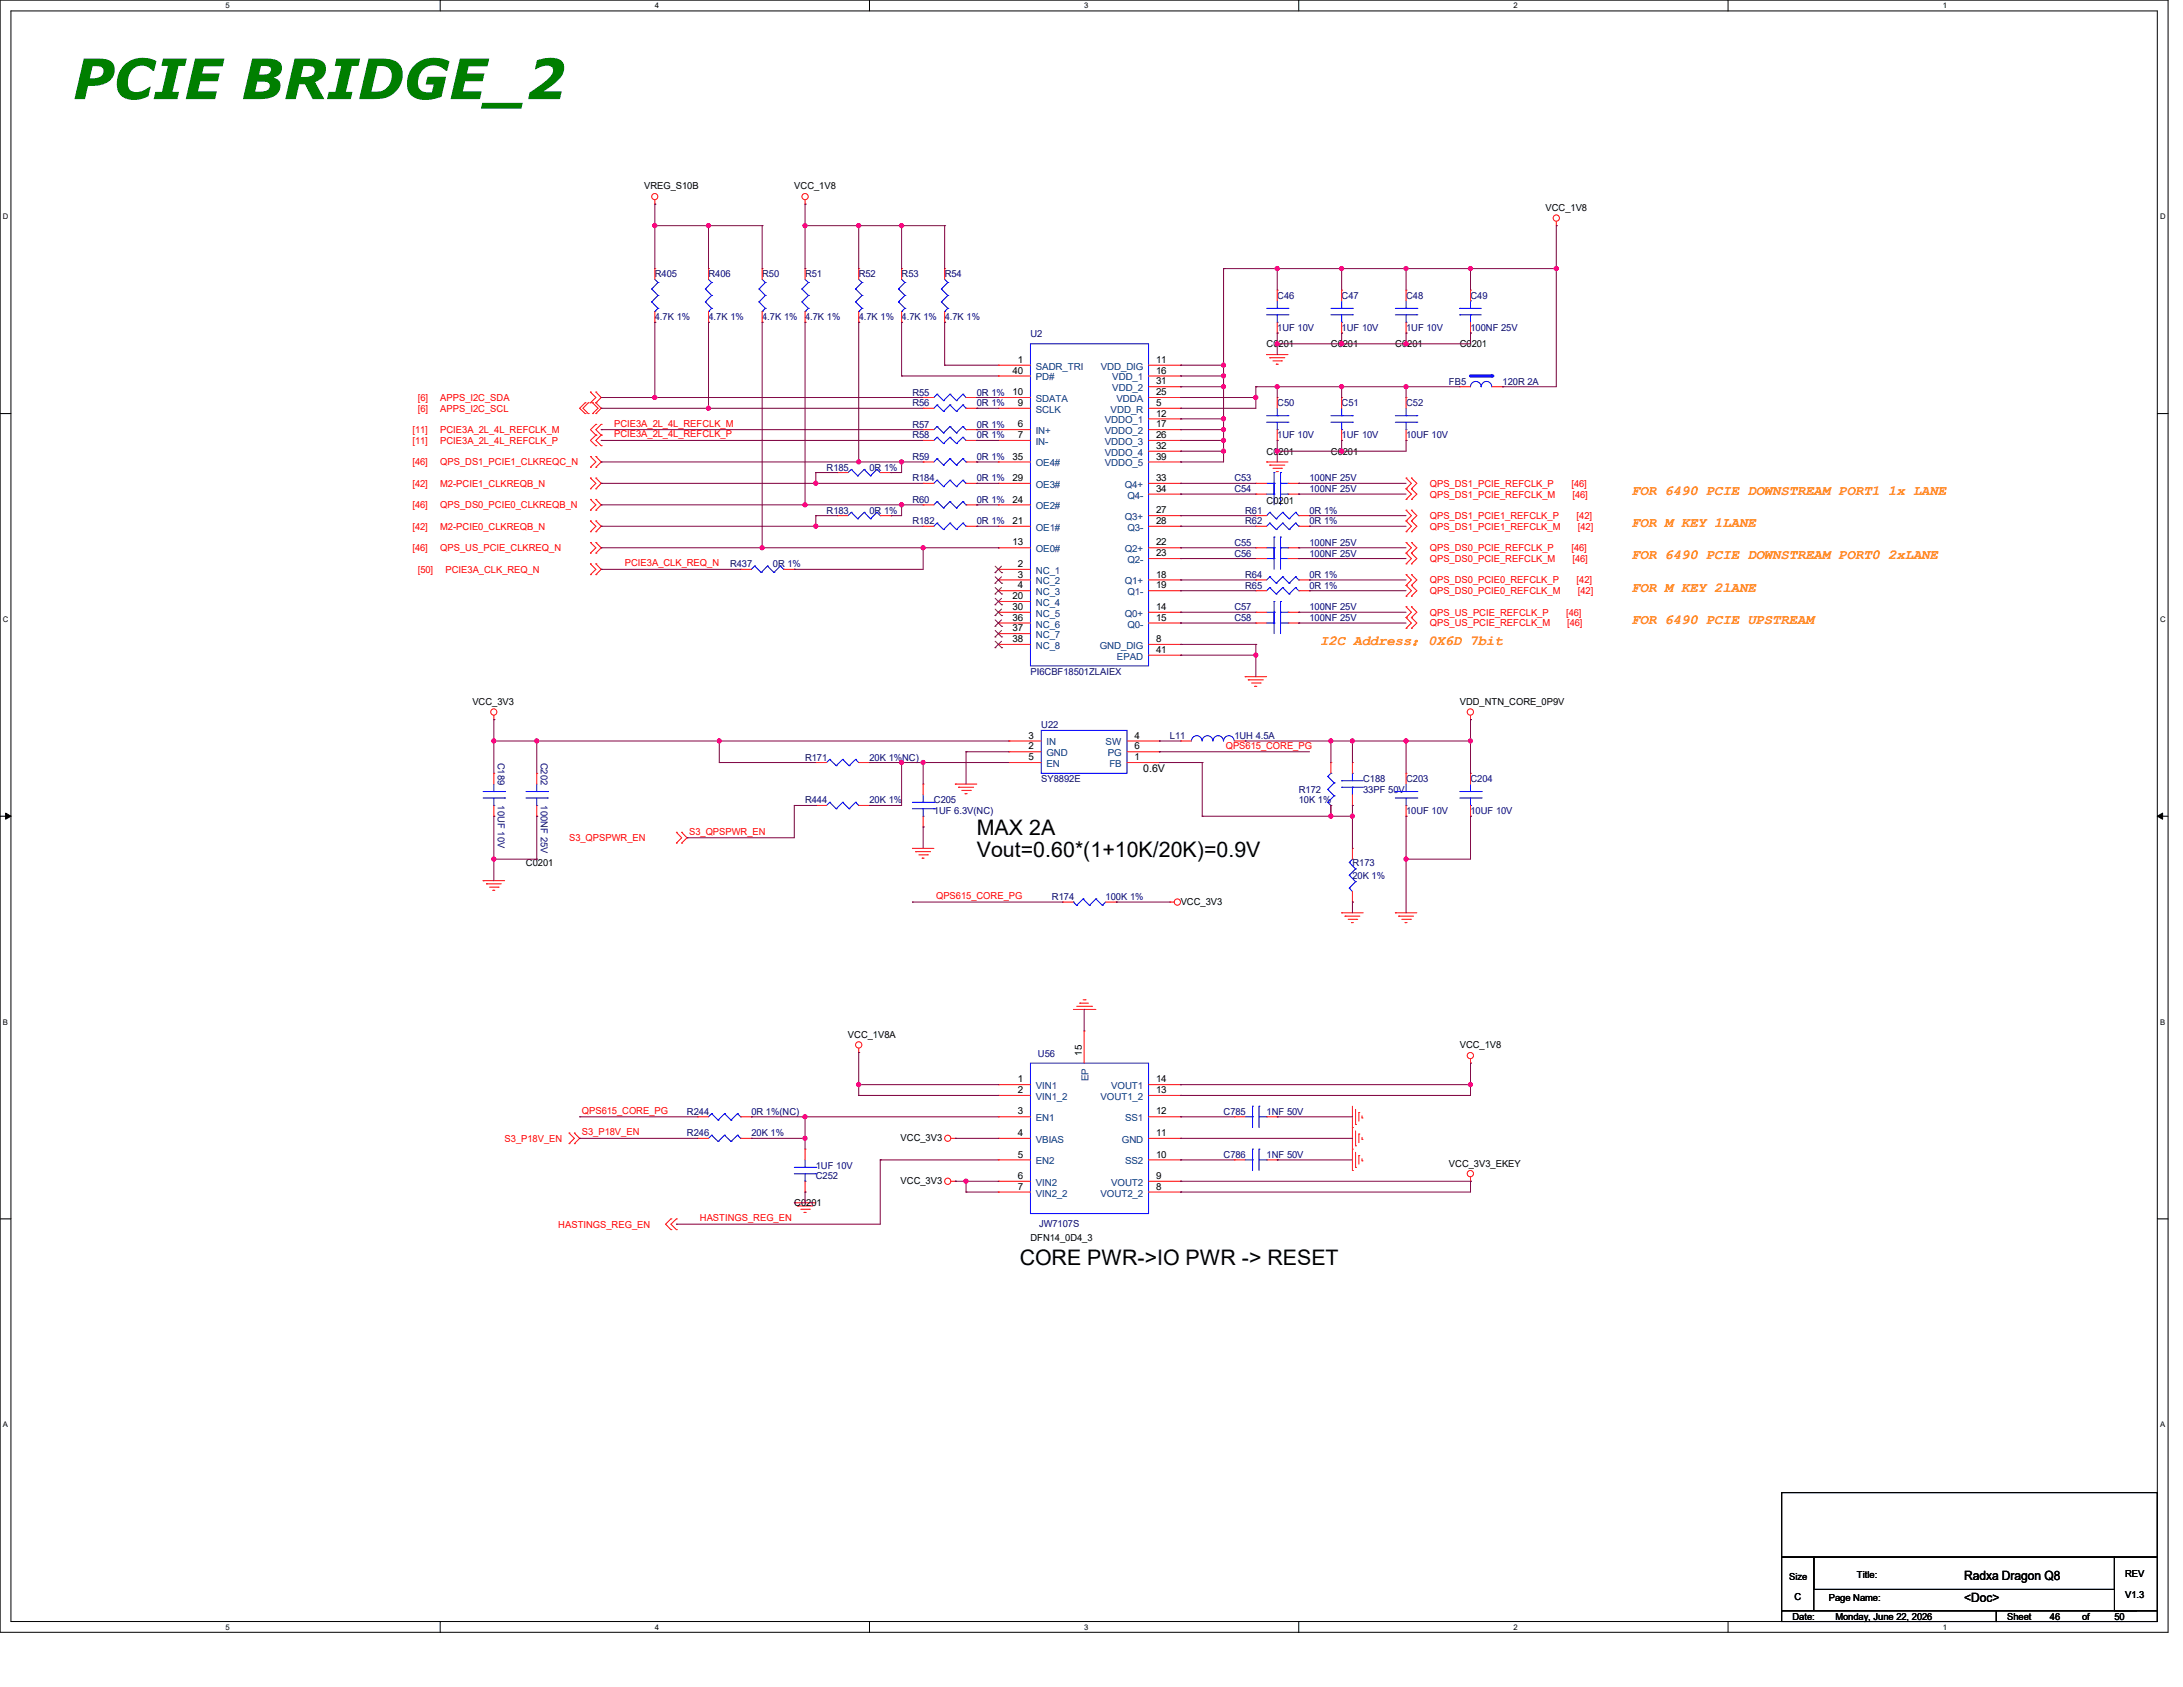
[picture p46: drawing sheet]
<svg xmlns="http://www.w3.org/2000/svg" width="558mm" height="431mm" viewBox="0 0 558 431" stroke-linecap="round" stroke-linejoin="round" font-family="sans-serif">
<defs><g id="words">
<text font-size="14.2" fill="#007f00" x="18.6" y="25.3">PCIE BRIDGE_2</text>
<g font-size="5.5">
<text x="249.7" y="213.4">MAX 2A</text>
<text x="249.7" y="218.9">Vout=0.60*(1+10K/20K)=0.9V</text>
<text x="260.6" y="323.2">CORE PWR-&gt;IO PWR -&gt; RESET</text>
</g>
<g font-size="3.6" fill="#ff7f00">
<text x="417" y="126.4">FOR 6490 PCIE DOWNSTREAM PORT1 1x LANE</text>
<text x="417" y="134.7">FOR M KEY 1LANE</text>
<text x="417" y="142.9">FOR 6490 PCIE DOWNSTREAM PORT0 2xLANE</text>
<text x="417" y="151.1">FOR M KEY 2lANE</text>
<text x="417" y="159.4">FOR 6490 PCIE UPSTREAM</text>
<text x="337.5" y="164.8">I2C Address：0X6D 7bit</text>
</g>
<g font-size="3.3">
<text x="502.1" y="403.8">Radxa Dragon Q8</text>
<text x="502.1" y="409.3">&lt;Doc&gt;</text>
</g>
<text font-size="2.7" x="292.2" y="197.3">0.6V</text>
<g font-size="2.5">
<text x="164.6" y="48.4">VREG_S10B</text>
<text x="203" y="48.4">VCC_1V8</text>
<text x="395.1" y="53.8">VCC_1V8</text>
<text x="323.8" y="88.7">C0201</text>
<text x="340.2" y="88.7">C0201</text>
<text x="356.7" y="88.7">C0201</text>
<text x="373.1" y="88.7">C0201</text>
<text x="258.8" y="95.5">40</text>
<text x="260.1" y="92.7">1</text>
<text x="295.5" y="92.7">11</text>
<text x="295.5" y="95.5">16</text>
<text x="258.8" y="101">10</text>
<text x="295.5" y="101">25</text>
<text x="295.5" y="98.2">31</text>
<text x="260.1" y="103.7">9</text>
<text x="295.5" y="103.7">5</text>
<text x="295.5" y="106.4">12</text>
<text x="260.1" y="109.2">6</text>
<text x="260.1" y="111.9">7</text>
<text x="295.5" y="109.2">17</text>
<text x="295.5" y="111.9">26</text>
<text x="258.8" y="117.4">35</text>
<text x="295.5" y="114.7">32</text>
<text x="295.5" y="117.4">39</text>
<text x="323.8" y="116.1">C0201</text>
<text x="340.2" y="116.1">C0201</text>
<text x="258.8" y="122.9">29</text>
<text x="295.5" y="122.9">33</text>
<text x="295.5" y="125.6">34</text>
<text x="258.8" y="128.4">24</text>
<text x="295.5" y="131.1">27</text>
<text x="323.8" y="128.7">C0201</text>
<text x="258.8" y="133.9">21</text>
<text x="295.5" y="133.9">28</text>
<text x="258.8" y="139.4">13</text>
<text x="295.5" y="139.4">22</text>
<text x="295.5" y="142.1">23</text>
<text x="260.1" y="144.9">2</text>
<text x="260.1" y="147.6">3</text>
<text x="295.5" y="147.6">18</text>
<text x="258.8" y="153.1">20</text>
<text x="258.8" y="155.8">30</text>
<text x="260.1" y="150.3">4</text>
<text x="295.5" y="155.8">14</text>
<text x="295.5" y="150.3">19</text>
<text x="258.8" y="158.6">36</text>
<text x="258.8" y="161.3">37</text>
<text x="295.5" y="158.6">15</text>
<text x="258.8" y="164">38</text>
<text x="295.5" y="164">8</text>
<text x="295.5" y="166.8">41</text>
<text x="120.7" y="180">VCC_3V3</text>
<text x="373.1" y="180">VDD_NTN_CORE_0P9V</text>
<text x="262.9" y="188.7">3</text>
<text x="262.9" y="191.5">2</text>
<text x="290" y="188.7">4</text>
<text x="290" y="191.5">6</text>
<text x="262.9" y="194.2">5</text>
<text x="290" y="194.2">1</text>
<text x="134.5" y="221.2">C0201</text>
<text x="301.8" y="231.1">VCC_3V3</text>
<text x="216.7" y="265.1">VCC_1V8A</text>
<text x="276.5" y="269.7" transform="rotate(-90 276.5 269.7)">15</text>
<text x="373.1" y="267.8">VCC_1V8</text>
<text x="260.1" y="276.5">1</text>
<text x="260.1" y="279.3">2</text>
<text x="295.5" y="276.5">14</text>
<text x="295.5" y="279.3">13</text>
<text x="260.1" y="284.7">3</text>
<text x="295.5" y="284.7">12</text>
<text x="230.2" y="291.4">VCC_3V3</text>
<text x="260.1" y="290.2">4</text>
<text x="295.5" y="290.2">11</text>
<text x="260.1" y="295.7">5</text>
<text x="295.5" y="295.7">10</text>
<text x="370.4" y="298">VCC_3V3_EKEY</text>
<text x="230.2" y="302.4">VCC_3V3</text>
<text x="260.1" y="301.2">6</text>
<text x="260.1" y="304">7</text>
<text x="295.5" y="301.2">9</text>
<text x="295.5" y="304">8</text>
<text x="203" y="308.1">C0201</text>
<text x="263.4" y="316.9">DFN14_0D4_3</text>
<text x="457.3" y="403.6">Size</text>
<text x="474.6" y="403.1">Title:</text>
<text x="543.2" y="402.8">REV</text>
<text x="458.2" y="413.8">Date:</text>
<text x="458.7" y="408.9">C</text>
<text x="467.5" y="409.1">Page Name:</text>
<text x="469.1" y="413.8">Monday, June 22, 2026</text>
<text x="513" y="413.8">Sheet</text>
<text x="524" y="413.8">46</text>
<text x="532.2" y="413.8">of</text>
<text x="540.5" y="413.8">50</text>
<text x="543.2" y="408.3">V1.3</text>
</g>
<g font-size="2.5" fill="#00007f">
<text x="167.4" y="70.9">R405</text>
<text x="181.1" y="70.9">R406</text>
<text x="194.8" y="70.9">R50</text>
<text x="205.8" y="70.9">R51</text>
<text x="219.5" y="70.9">R52</text>
<text x="230.5" y="70.9">R53</text>
<text x="241.5" y="70.9">R54</text>
<text x="326.5" y="76.4">C46</text>
<text x="342.9" y="76.4">C47</text>
<text x="359.4" y="76.4">C48</text>
<text x="375.9" y="76.4">C49</text>
<text x="167.4" y="81.8">4.7K 1%</text>
<text x="181.1" y="81.8">4.7K 1%</text>
<text x="194.8" y="81.8">4.7K 1%</text>
<text x="205.8" y="81.8">4.7K 1%</text>
<text x="219.5" y="81.8">4.7K 1%</text>
<text x="230.5" y="81.8">4.7K 1%</text>
<text x="241.5" y="81.8">4.7K 1%</text>
<text x="263.4" y="86">U2</text>
<text x="326.5" y="84.6">1UF 10V</text>
<text x="342.9" y="84.6">1UF 10V</text>
<text x="359.4" y="84.6">1UF 10V</text>
<text x="375.9" y="84.6">100NF 25V</text>
<text x="233.2" y="101">R55</text>
<text x="249.7" y="101">0R 1%</text>
<text x="370.4" y="98.3">FB5</text>
<text x="384.1" y="98.3">120R 2A</text>
<text x="233.2" y="103.8">R56</text>
<text x="249.7" y="103.8">0R 1%</text>
<text x="326.5" y="103.8">C50</text>
<text x="342.9" y="103.8">C51</text>
<text x="359.4" y="103.8">C52</text>
<text x="233.2" y="112">R58</text>
<text x="233.2" y="109.3">R57</text>
<text x="249.7" y="112">0R 1%</text>
<text x="249.7" y="109.3">0R 1%</text>
<text x="326.5" y="112">1UF 10V</text>
<text x="342.9" y="112">1UF 10V</text>
<text x="359.4" y="112">10UF 10V</text>
<text x="233.2" y="117.5">R59</text>
<text x="249.7" y="117.5">0R 1%</text>
<text x="211.3" y="120.3">R185</text>
<text x="222.3" y="120.3">0R 1%</text>
<text x="233.2" y="123">R184</text>
<text x="249.7" y="123">0R 1%</text>
<text x="315.5" y="125.7">C54</text>
<text x="315.5" y="123">C53</text>
<text x="334.7" y="125.7">100NF 25V</text>
<text x="334.7" y="123">100NF 25V</text>
<text x="211.3" y="131.2">R183</text>
<text x="222.3" y="131.2">0R 1%</text>
<text x="233.2" y="128.5">R60</text>
<text x="249.7" y="128.5">0R 1%</text>
<text x="318.3" y="131.2">R61</text>
<text x="334.7" y="131.2">0R 1%</text>
<text x="233.2" y="134">R182</text>
<text x="249.7" y="134">0R 1%</text>
<text x="318.3" y="134">R62</text>
<text x="334.7" y="134">0R 1%</text>
<text x="315.5" y="142.2">C56</text>
<text x="315.5" y="139.4">C55</text>
<text x="334.7" y="142.2">100NF 25V</text>
<text x="334.7" y="139.4">100NF 25V</text>
<text x="186.6" y="144.9">R437</text>
<text x="197.6" y="144.9">0R 1%</text>
<text x="318.3" y="147.7">R64</text>
<text x="334.7" y="147.7">0R 1%</text>
<text x="315.5" y="155.9">C57</text>
<text x="318.3" y="150.4">R65</text>
<text x="334.7" y="150.4">0R 1%</text>
<text x="334.7" y="155.9">100NF 25V</text>
<text x="315.5" y="158.7">C58</text>
<text x="334.7" y="158.7">100NF 25V</text>
<text x="263.4" y="172.4">PI6CBF18501ZLAIEX</text>
<text x="266.1" y="186.1">U22</text>
<text x="299" y="188.8">L11</text>
<text x="315.5" y="188.8">1UH 4.5A</text>
<text x="127.3" y="194.8" transform="rotate(90 127.3 194.8)">C189</text>
<text x="138.2" y="194.8" transform="rotate(90 138.2 194.8)">C202</text>
<text x="205.8" y="194.3">R171</text>
<text x="222.3" y="194.3">20K 1%NC)</text>
<text x="266.1" y="199.8">SY8892E</text>
<text x="332" y="202.6">R172</text>
<text x="348.4" y="199.8">C188</text>
<text x="348.4" y="202.6">33PF 50V</text>
<text x="359.4" y="199.8">C203</text>
<text x="375.9" y="199.8">C204</text>
<text x="127.3" y="205.8" transform="rotate(90 127.3 205.8)">10UF 10V</text>
<text x="138.2" y="205.8" transform="rotate(90 138.2 205.8)">100NF 25V</text>
<text x="205.8" y="205.3">R444</text>
<text x="222.3" y="205.3">20K 1%</text>
<text x="238.7" y="205.3">C205</text>
<text x="238.7" y="208">1UF 6.3V(NC)</text>
<text x="332" y="205.3">10K 1%</text>
<text x="359.4" y="208">10UF 10V</text>
<text x="375.9" y="208">10UF 10V</text>
<text x="345.7" y="221.2">R173</text>
<text x="345.7" y="224.5">20K 1%</text>
<text x="268.9" y="230">R174</text>
<text x="282.6" y="230">100K 1%</text>
<text x="265.3" y="270">U56</text>
<text x="175.6" y="284.9">R244</text>
<text x="192.1" y="284.9">0R 1%(NC)</text>
<text x="312.8" y="284.9">C785</text>
<text x="323.8" y="284.9">1NF 50V</text>
<text x="175.6" y="290.3">R246</text>
<text x="192.1" y="290.3">20K 1%</text>
<text x="208.5" y="298.6">1UF 10V</text>
<text x="312.8" y="295.8">C786</text>
<text x="323.8" y="295.8">1NF 50V</text>
<text x="208.5" y="301.3">C252</text>
<text x="265.6" y="313.4">JW7107S</text>
</g>
<g font-size="2.5" fill="#003f7f">
<text x="264.8" y="94.4">SADR_TRI</text>
<text x="281.3" y="94.4">VDD_DIG</text>
<text x="264.8" y="97.2">PD#</text>
<text x="284.3" y="97.2">VDD_1</text>
<text x="284.3" y="99.9">VDD_2</text>
<text x="264.8" y="105.5">SCLK</text>
<text x="264.8" y="102.7">SDATA</text>
<text x="283.9" y="105.5">VDD_R</text>
<text x="285.4" y="102.7">VDDA</text>
<text x="264.8" y="110.9">IN+</text>
<text x="264.8" y="113.7">IN-</text>
<text x="282.4" y="108.2">VDDO_1</text>
<text x="282.4" y="110.9">VDDO_2</text>
<text x="282.4" y="113.7">VDDO_3</text>
<text x="264.8" y="119.2">OE4#</text>
<text x="282.4" y="116.4">VDDO_4</text>
<text x="282.4" y="119.2">VDDO_5</text>
<text x="264.8" y="124.6">OE3#</text>
<text x="287.5" y="124.6">Q4+</text>
<text x="264.8" y="130.1">OE2#</text>
<text x="288.2" y="127.4">Q4-</text>
<text x="264.8" y="135.6">OE1#</text>
<text x="287.5" y="132.9">Q3+</text>
<text x="288.2" y="135.6">Q3-</text>
<text x="264.8" y="141.1">OE0#</text>
<text x="287.5" y="141.1">Q2+</text>
<text x="288.2" y="143.8">Q2-</text>
<text x="264.8" y="146.6">NC_1</text>
<text x="264.8" y="149.3">NC_2</text>
<text x="287.5" y="149.3">Q1+</text>
<text x="264.8" y="152.1">NC_3</text>
<text x="264.8" y="154.8">NC_4</text>
<text x="288.2" y="152.1">Q1-</text>
<text x="264.8" y="157.6">NC_5</text>
<text x="264.8" y="160.3">NC_6</text>
<text x="287.5" y="157.6">Q0+</text>
<text x="288.2" y="160.3">Q0-</text>
<text x="264.8" y="163">NC_7</text>
<text x="264.8" y="165.8">NC_8</text>
<text x="281.1" y="165.8">GND_DIG</text>
<text x="285.5" y="168.5">EPAD</text>
<text x="267.5" y="190.5">IN</text>
<text x="282.6" y="190.5">SW</text>
<text x="267.5" y="196">EN</text>
<text x="267.5" y="193.2">GND</text>
<text x="283.2" y="193.2">PG</text>
<text x="283.6" y="196">FB</text>
<text x="264.8" y="278.3">VIN1</text>
<text x="264.8" y="281">VIN1_2</text>
<text x="278.3" y="276.3" transform="rotate(-90 278.3 276.3)">EP</text>
<text x="281.3" y="281">VOUT1_2</text>
<text x="284" y="278.3">VOUT1</text>
<text x="264.8" y="286.5">EN1</text>
<text x="287.6" y="286.5">SS1</text>
<text x="264.8" y="292">VBIAS</text>
<text x="286.8" y="292">GND</text>
<text x="264.8" y="297.5">EN2</text>
<text x="287.6" y="297.5">SS2</text>
<text x="264.8" y="302.9">VIN2</text>
<text x="264.8" y="305.7">VIN2_2</text>
<text x="281.3" y="305.7">VOUT2_2</text>
<text x="284" y="302.9">VOUT2</text>
</g>
<g font-size="2.5" fill="#f00">
<text x="106.8" y="105.2">[6]</text>
<text x="106.8" y="102.4">[6]</text>
<text x="112.5" y="102.4">APPS_I2C_SDA</text>
<text x="112.5" y="105.2">APPS_I2C_SCL</text>
<text x="105.4" y="110.7">[11]</text>
<text x="105.4" y="113.4">[11]</text>
<text x="112.5" y="110.7">PCIE3A_2L_4L_REFCLK_M</text>
<text x="112.5" y="113.4">PCIE3A_2L_4L_REFCLK_P</text>
<text x="157" y="111.8">PCIE3A_2L_4L_REFCLK_P</text>
<text x="157" y="109">PCIE3A_2L_4L_REFCLK_M</text>
<text x="105.4" y="118.9">[46]</text>
<text x="112.5" y="118.9">QPS_DS1_PCIE1_CLKREQC_N</text>
<text x="105.4" y="124.4">[42]</text>
<text x="112.5" y="124.4">M2-PCIE1_CLKREQB_N</text>
<text x="365.5" y="124.4">QPS_DS1_PCIE_REFCLK_P</text>
<text x="401.7" y="124.4">[46]</text>
<text x="105.4" y="129.8">[46]</text>
<text x="112.5" y="129.8">QPS_DS0_PCIE0_CLKREQB_N</text>
<text x="365.5" y="127.1">QPS_DS1_PCIE_REFCLK_M</text>
<text x="401.9" y="127.1">[46]</text>
<text x="105.4" y="135.3">[42]</text>
<text x="112.5" y="135.3">M2-PCIE0_CLKREQB_N</text>
<text x="365.5" y="132.6">QPS_DS1_PCIE1_REFCLK_P</text>
<text x="365.5" y="135.3">QPS_DS1_PCIE1_REFCLK_M</text>
<text x="403" y="132.6">[42]</text>
<text x="403.3" y="135.3">[42]</text>
<text x="105.4" y="140.8">[46]</text>
<text x="112.5" y="140.8">QPS_US_PCIE_CLKREQ_N</text>
<text x="365.5" y="140.8">QPS_DS0_PCIE_REFCLK_P</text>
<text x="365.5" y="143.6">QPS_DS0_PCIE_REFCLK_M</text>
<text x="401.7" y="140.8">[46]</text>
<text x="401.9" y="143.6">[46]</text>
<text x="106.8" y="146.3">[50]</text>
<text x="113.9" y="146.3">PCIE3A_CLK_REQ_N</text>
<text x="159.7" y="144.7">PCIE3A_CLK_REQ_N</text>
<text x="365.5" y="149.1">QPS_DS0_PCIE0_REFCLK_P</text>
<text x="403" y="149.1">[42]</text>
<text x="365.5" y="151.8">QPS_DS0_PCIE0_REFCLK_M</text>
<text x="403.3" y="151.8">[42]</text>
<text x="365.5" y="157.3">QPS_US_PCIE_REFCLK_P</text>
<text x="365.5" y="160">QPS_US_PCIE_REFCLK_M</text>
<text x="400.3" y="157.3">[46]</text>
<text x="400.6" y="160">[46]</text>
<text x="313.3" y="191.3">QPS615_CORE_PG</text>
<text x="145.5" y="214.9">S3_QPSPWR_EN</text>
<text x="176.1" y="213.3">S3_QPSPWR_EN</text>
<text x="239.3" y="229.7">QPS615_CORE_PG</text>
<text x="148.7" y="284.6">QPS615_CORE_PG</text>
<text x="129" y="291.7">S3_P18V_EN</text>
<text x="148.7" y="290.1">S3_P18V_EN</text>
<text x="178.9" y="312">HASTINGS_REG_EN</text>
<text x="142.7" y="313.6">HASTINGS_REG_EN</text>
</g>
<g font-size="2">
<text x="57.7" y="2.1">5</text>
<text x="167.4" y="2.1">4</text>
<text x="277.1" y="2.1">3</text>
<text x="386.8" y="2.1">2</text>
<text x="496.6" y="2.1">1</text>
<text x=".8" y="56">D</text>
<text x="552.2" y="56">D</text>
<text x=".8" y="158.9">C</text>
<text x="552.2" y="158.9">C</text>
<text x=".8" y="261.7">B</text>
<text x="552.2" y="261.7">B</text>
<text x=".8" y="364.6">A</text>
<text x="552.2" y="364.6">A</text>
<text x="57.7" y="416.3">5</text>
<text x="167.4" y="416.3">4</text>
<text x="277.1" y="416.3">3</text>
<text x="386.8" y="416.3">2</text>
<text x="496.6" y="416.3">1</text>
</g>
</g></defs>
<g fill="none" stroke="#000" stroke-width=".26">
<path d="M0 0h554.2v417h-554.2zM2.8 2.8h548.6v411.5h-548.6zM112.5 0v2.8M222.3 0v2.8M332 0v2.8M441.7 0v2.8M0 105.7h2.8M551.4 105.7h2.8M0 208.5h2.8M1.4 207.7l1.4 .8-1.4 .8zM551.4 208.5l1.4-.8v1.6zM551.4 208.5h2.8"/>
<path d="M0 311.4h2.8M551.4 311.4h2.8M455.4 381.3h96v16.5h-96zM455.4 397.8h8.2v13.7h-8.2zM463.6 397.8h76.9v8.3h-76.9zM540.5 397.8h10.9v13.7h-10.9zM112.5 414.3v2.7M222.3 414.3v2.7M332 414.3v2.7M441.7 414.3v2.7M455.4 411.5h54.9v2.8h-54.9zM463.6 411.5h82.3"/>
<path d="M510.3 411.5h41.1v2.8h-41.1zM545.9 411.5h.1"/>
</g>
<path d="M1.4 207.7l1.4 .8-1.4 .8zM551.4 208.5l1.4-.8v1.6z" fill="#000"/>
<g fill="none" stroke="#f00" stroke-width=".26">
<path d="M167.4 52.2h.1M167.4 51.1v1.1M205.8 52.2h.1M205.8 51.1v1.1M397.8 57.7h.1M397.8 56.6v1.1M167.4 68.6h.1M167.4 68.6v2.8M167.4 79.6v2.7M219.5 68.6h.1M219.5 68.6v2.8M219.5 79.6v2.7"/>
<path d="M230.5 68.6h.1M230.5 68.6v2.8M230.5 79.6v2.7M241.5 68.6h.1M241.5 68.6v2.8M241.5 79.6v2.7M326.5 74.1h.1M326.5 74.1v2.8M342.9 74.1h.1M342.9 74.1v2.8M375.9 74.1h.1M375.9 74.1v2.8"/>
<path d="M167.4 82.3h.1M219.5 82.3h.1M230.5 82.3h.1M241.5 82.3h.1M323.8 90.6h.1M323.8 90.6h5.4M324.6 91.4h.1M324.6 91.4h3.8M325.4 92.2h2.2M326.2 93h.1M326.2 93h.6M326.5 85.1h.1"/>
<path d="M326.5 82.3v2.8M327.6 92.2h.1M342.9 85.1h.1M342.9 82.3v2.8M375.9 85.1h.1M375.9 82.3v2.8M149.6 105.7h.1M149.6 102.9h.1M149.6 102.9l-1.4 1.4 1.4 1.4M150.4 105.7h.1M150.4 102.9h.1M150.4 102.9l-1.4 1.4 1.4 1.4"/>
<path d="M150.9 100.2h.1M150.9 102.9h.1M150.9 116.6h.1M150.9 119.4h.1M150.9 100.2l1.4 1.4-1.4 1.3M150.9 116.6l1.4 1.4-1.4 1.4M151.5 102.9h.1M151.5 105.7h.1M151.5 102.9l1.4 1.4-1.4 1.4M152.3 102.9h.1M152.3 100.2h.1M152.3 105.7h.1"/>
<path d="M152.3 108.4h.1M152.3 111.2h.1M152.3 113.9h.1M152.3 119.4h.1M152.3 116.6h.1M152.3 100.2l1.4 1.4-1.4 1.3M152.3 102.9l1.4 1.4-1.4 1.4M152.3 108.4l-1.4 1.4 1.4 1.4M152.3 111.2l-1.4 1.3 1.4 1.4M152.3 116.6l1.4 1.4-1.4 1.4M153.7 108.4h.1M153.7 111.2h.1"/>
<path d="M153.7 113.9h.1M153.7 108.4l-1.4 1.4 1.4 1.4M153.7 111.2l-1.4 1.3 1.4 1.4M236 112.5h.1M236 109.8h.1M236 104.3h.1M236 112.5h2.7M236 109.8h2.7M236 104.3h2.7M246.9 112.5h2.8M246.9 109.8h2.8M246.9 104.3h2.8"/>
<path d="M249.7 112.5h.1M249.7 109.8h.1M249.7 104.3h.1M323.8 118h.1M323.8 118h5.4M324.6 118.8h.1M324.6 118.8h3.8M325.4 119.6h2.2M327.6 119.6h.1M342.9 101.6h.1M342.9 112.5h.1M342.9 101.6v2.7"/>
<path d="M342.9 109.8v2.7M150.9 138.6h.1M150.9 133.1h.1M150.9 135.8h.1M150.9 127.6h.1M150.9 130.3h.1M150.9 122.1h.1M150.9 124.9h.1M150.9 138.6l1.4 1.4-1.4 1.3M150.9 133.1l1.4 1.3-1.4 1.4M150.9 127.6l1.4 1.4-1.4 1.3M150.9 122.1l1.4 1.4-1.4 1.4"/>
<path d="M152.3 138.6h.1M152.3 135.8h.1M152.3 133.1h.1M152.3 130.3h.1M152.3 127.6h.1M152.3 124.9h.1M152.3 122.1h.1M152.3 138.6l1.4 1.4-1.4 1.3M152.3 133.1l1.4 1.3-1.4 1.4M152.3 127.6l1.4 1.4-1.4 1.3M152.3 122.1l1.4 1.4-1.4 1.4M214 120.7h.1"/>
<path d="M214 120.7h2.7M225 120.7h2.8M227.8 120.7h.1M236 129h.1M236 134.4h.1M236 129h2.7M236 134.4h2.7M246.9 129h2.8M246.9 134.4h2.8M249.7 129h.1M249.7 134.4h.1M321 131.7h.1"/>
<path d="M321 126.2h.1M321 123.5h.1M321 134.4h.1M321 131.7h2.8M321 126.2h2.8M321 123.5h2.8M321 134.4h2.8M326.2 120.5h.1M326.2 120.5h.6M329.2 126.2h2.8M329.2 123.5h2.8M332 126.2h.1"/>
<path d="M332 123.5h.1M332 131.7h2.7M332 134.4h2.7M334.7 131.7h.1M334.7 134.4h.1M359.4 122.1h.1M359.4 124.9h.1M359.4 127.6h.1M359.4 130.3h.1M359.4 133.1h.1M359.4 135.8h.1M359.4 138.6h.1"/>
<path d="M359.4 122.1l1.4 1.4-1.4 1.4M359.4 124.9l1.4 1.3-1.4 1.4M359.4 130.3l1.4 1.4-1.4 1.4M359.4 133.1l1.4 1.3-1.4 1.4M359.4 138.6l1.4 1.4-1.4 1.3M360.8 122.1h.1M360.8 124.9h.1M360.8 127.6h.1M360.8 130.3h.1M360.8 133.1h.1M360.8 135.8h.1M360.8 138.6h.1"/>
<path d="M360.8 122.1l1.4 1.4-1.4 1.4M360.8 124.9l1.4 1.3-1.4 1.4M360.8 130.3l1.4 1.4-1.4 1.4M360.8 133.1l1.4 1.3-1.4 1.4M360.8 138.6l1.4 1.4-1.4 1.3M150.9 141.3h.1M150.9 146.8h.1M150.9 144.1h.1M150.9 144.1l1.4 1.4-1.4 1.3M152.3 141.3h.1M152.3 144.1h.1M152.3 146.8h.1"/>
<path d="M152.3 144.1l1.4 1.4-1.4 1.3M189.3 145.5h.1M189.3 145.5h2.8M200.3 145.5h2.7M203 145.5h.1M321 142.7h.1M321 148.2h.1M321 150.9h.1M321 156.4h.1M321 142.7h2.8M321 148.2h2.8M321 150.9h2.8"/>
<path d="M321 156.4h2.8M329.2 142.7h2.8M329.2 156.4h2.8M332 142.7h.1M332 156.4h.1M332 148.2h2.7M332 150.9h2.7M334.7 148.2h.1M334.7 150.9h.1M359.4 141.3h.1M359.4 146.8h.1M359.4 149.6h.1"/>
<path d="M359.4 152.3h.1M359.4 155h.1M359.4 157.8h.1M359.4 144.1h.1M359.4 146.8l1.4 1.4-1.4 1.4M359.4 149.6l1.4 1.3-1.4 1.4M359.4 155l1.4 1.4-1.4 1.4M359.4 157.8l1.4 1.4-1.4 1.3M359.4 141.3l1.4 1.4-1.4 1.4M360.8 141.3h.1M360.8 146.8h.1M360.8 149.6h.1"/>
<path d="M360.8 152.3h.1M360.8 155h.1M360.8 157.8h.1M360.8 144.1h.1M360.8 146.8l1.4 1.4-1.4 1.4M360.8 149.6l1.4 1.3-1.4 1.4M360.8 155l1.4 1.4-1.4 1.4M360.8 157.8l1.4 1.4-1.4 1.3M360.8 141.3l1.4 1.4-1.4 1.4M318.3 172.9h.1M318.3 172.9h5.5M319.1 173.7h.1"/>
<path d="M319.1 173.7h3.8M319.9 174.5h2.2M320.7 175.3h.1M320.7 175.3h.6M322.1 174.5h.1M359.4 160.5h.1M360.8 160.5h.1M126.2 183.9h.1M126.2 182.8v1.1M208.5 194.8h.1M208.5 194.8h2.8M219.5 194.8h2.8"/>
<path d="M222.3 194.8h.1M257.9 194.8h.1M257.9 189.3h.1M257.9 192.1h.1M257.9 194.8h8.2M257.9 189.3h8.2M257.9 192.1h8.2M288.1 194.8h8.2M288.1 189.3h8.2M288.1 192.1h8.2M296.3 189.3h.1M296.3 194.8h.1"/>
<path d="M296.3 192.1h.1M301.8 189.3h.1M301.8 189.3h2.7M315.5 189.3h2.8M318.3 189.3h.1M340.2 194.8h.1M340.2 194.8v2.8M345.7 194.8h.1M345.7 194.8v2.8M375.9 183.9h.1M375.9 197.6h.1M375.9 182.8v1.1"/>
<path d="M375.9 197.6v2.7M172.9 212.6h.1M172.9 215.4h.1M172.9 212.6l1.3 1.4-1.3 1.4M174.2 215.4h.1M174.2 212.6h.1M174.2 212.6l1.4 1.4-1.4 1.4M208.5 205.8h.1M208.5 205.8h2.8M219.5 205.8h2.8M222.3 205.8h.1M233.2 216.7h.1"/>
<path d="M233.2 216.7h5.5M234.1 217.6h.1M234.1 217.6h3.8M234.9 218.4h2.2M235.7 219.2h.1M235.7 219.2h.5M237.1 218.4h.1M244.2 200.3h.1M244.2 200.3h5.5M245 201.1h.1M245 201.1h3.9M245.8 201.9h2.2"/>
<path d="M246.7 202.8h.1M246.7 202.8h.5M248 201.9h.1M340.2 208.5h.1M340.2 205.8v2.7M345.7 216.7h.1M345.7 205.8h.1M345.7 203v2.8M345.7 216.7v2.8M375.9 208.5h.1M375.9 205.8v2.7M123.5 225h.1"/>
<path d="M123.5 225h5.5M124.3 225.8h.1M124.3 225.8h3.8M125.1 226.7h2.2M126 227.5h.1M126 227.5h.5M127.3 226.7h.1M299 230.5h.1M299 230.5h1.1M342.9 233.2h.1M342.9 233.2h5.5M343.8 234.1h.1"/>
<path d="M343.8 234.1h3.8M344.6 234.9h2.2M345.4 235.7h.1M345.4 235.7h.5M345.7 230.5h.1M345.7 227.8v2.7M346.8 234.9h.1M356.7 233.2h.1M356.7 233.2h5.5M357.5 234.1h.1M357.5 234.1h3.8M358.3 234.9h2.2"/>
<path d="M359.2 235.7h.1M359.2 235.7h.5M360.5 234.9h.1M274.4 257.9h5.5M275.2 257.1h3.8M276 256.3h.1M276 256.3h2.2M276.9 255.4h.5M277.4 255.4h.1M279 257.1h.1M279.9 257.9h.1M219.5 268.9h.1"/>
<path d="M219.5 267.8v1.1M255.2 277.1h.1M255.2 279.9h.1M255.2 277.1h8.2M255.2 279.9h8.2M277.1 263.4h.1M277.1 263.4v8.2M293.6 277.1h8.2M293.6 279.9h8.2M301.8 277.1h.1M301.8 279.9h.1M375.9 271.6h.1"/>
<path d="M375.9 270.5v1.1M145.5 289.5h.1M145.5 292.2h.1M145.5 289.5l1.3 1.3-1.3 1.4M146.8 292.2h.1M146.8 289.5h.1M146.8 289.5l1.4 1.3-1.4 1.4M178.4 285.3h.1M178.4 290.8h.1M178.4 290.8h2.7M178.4 285.3h2.7M189.3 290.8h2.8"/>
<path d="M189.3 285.3h2.8M192.1 285.3h.1M192.1 290.8h.1M243.1 290.8h1.1M244.2 290.8h.1M255.2 285.3h.1M255.2 290.8h.1M255.2 296.3h.1M255.2 290.8h8.2M255.2 285.3h8.2M255.2 296.3h8.2M293.6 290.8h8.2"/>
<path d="M293.6 285.3h8.2M293.6 296.3h8.2M301.8 285.3h.1M301.8 290.8h.1M301.8 296.3h.1M315.5 285.3h.1M315.5 285.3h2.8M323.8 285.3h2.7M326.5 285.3h.1M345.7 293.6h.1M345.7 288.1h.1M345.7 299h.1"/>
<path d="M345.7 282.6v16.4M346.5 292.7h.1M346.5 287.3h.1M346.5 298.2h.1M346.5 283.4v3.9M346.5 288.9v3.8M346.5 294.4v3.8M347.3 289.7h.1M347.3 284.2h.1M347.3 295.2h.1M347.3 284.2v2.2M347.3 289.7v2.2"/>
<path d="M347.3 295.2v2.2M348.1 291.1h.1M348.1 285.6h.1M348.1 296.6h.1M348.1 285.1v.5M348.1 290.6v.5M348.1 296v.6M171.5 311.4h.1M171.5 314.2h.1M171.5 311.4l-1.4 1.4 1.4 1.4M172.9 311.4h.1M172.9 314.2h.1"/>
<path d="M172.9 311.4l-1.4 1.4 1.4 1.4M203 307.3h.1M203 307.3h5.5M203.9 308.1h.1M203.9 308.1h3.8M204.7 308.9h2.2M205.5 309.8h.1M205.5 309.8h.6M206.9 308.9h.1M243.1 301.8h1.1M244.2 301.8h.1M255.2 301.8h.1"/>
<path d="M255.2 304.5h.1M255.2 301.8h8.2M255.2 304.5h8.2M293.6 301.8h8.2M293.6 304.5h8.2M301.8 301.8h.1M301.8 304.5h.1M375.9 301.8h.1M375.9 300.7v1.1"/>
<circle cx="167.4" cy="50.2" r=".78"/>
<circle cx="205.8" cy="50.2" r=".8"/>
<circle cx="397.8" cy="55.7" r=".8"/>
<circle cx="126.2" cy="181.9" r=".79"/>
<circle cx="375.8" cy="181.9" r=".8"/>
<circle cx="300.9" cy="230.5" r=".8"/>
<circle cx="219.5" cy="267" r=".8"/>
<circle cx="375.8" cy="269.7" r=".8"/>
<circle cx="242.3" cy="290.8" r=".78"/>
<circle cx="375.8" cy="299.8" r=".8"/>
<circle cx="242.2" cy="301.8" r=".79"/>
</g>
<g fill="none" stroke="#00f" stroke-width=".26">
<path d="M166.6 73.8h.1M166.6 77.1h.1M166.6 73.8l1.6 1.7M166.6 77.1l1.6 1.7M167.4 79.6h.1M167.4 71.4l.8 .8M168.2 72.2h.1M168.2 75.5h.1M168.2 78.8h.1M168.2 72.2l-1.6 1.6M168.2 75.5l-1.6 1.6M168.2 78.8l-.8 .8"/>
<path d="M218.7 73.8h.1M218.7 77.1h.1M218.7 73.8l1.6 1.7M218.7 77.1l1.6 1.7M219.5 79.6h.1M219.5 71.4l.8 .8M220.3 72.2h.1M220.3 75.5h.1M220.3 78.8h.1M220.3 72.2l-1.6 1.6M220.3 75.5l-1.6 1.6M220.3 78.8l-.8 .8"/>
<path d="M229.7 73.8h.1M229.7 77.1h.1M229.7 73.8l1.6 1.7M229.7 77.1l1.6 1.7M230.5 79.6h.1M230.5 71.4l.8 .8M231.3 72.2h.1M231.3 75.5h.1M231.3 78.8h.1M231.3 72.2l-1.6 1.6M231.3 75.5l-1.6 1.6M231.3 78.8l-.8 .8"/>
<path d="M240.6 73.8h.1M240.6 77.1h.1M240.6 73.8l1.7 1.7M240.6 77.1l1.7 1.7M241.5 79.6h.1M241.5 71.4l.8 .8M242.3 72.2h.1M242.3 75.5h.1M242.3 78.8h.1M242.3 72.2l-1.7 1.6M242.3 75.5l-1.7 1.6M242.3 78.8l-.8 .8"/>
<path d="M323.8 78.8h5.4M326.5 78.8h.1M326.5 76.9v1.9M329.2 78.8h.1M340.2 78.8h5.5M342.9 78.8h.1M342.9 76.9v1.9M345.7 78.8h.1M373.1 78.8h.1M373.1 78.8h5.5M375.9 76.9h.1M375.9 76.9v1.9"/>
<path d="M323.8 80.4h5.4M326.5 82.3h.1M326.5 80.4v1.9M329.2 80.4h.1M340.2 80.4h5.5M342.9 82.3h.1M342.9 80.4v1.9M345.7 80.4h.1M373.1 80.4h.1M373.1 80.4h5.5M375.9 80.4h.1M375.9 98.8a1.35 1.35 0 0 1 1.3-1.3 1.35 1.35 0 0 1 1.4 1.3"/>
<path d="M375.9 80.4v1.9M378.6 98.8a1.33 1.33 0 0 1 1.4-1.3 1.33 1.33 0 0 1 1.3 1.3M217.6 119.9h.1M217.6 119.9l-.9 .8M217.6 119.9l1.6 1.7M220.9 119.9h.1M220.9 119.9l-1.7 1.7M220.9 119.9l1.6 1.7M224.2 119.9h.1M224.2 119.9l-1.7 1.7M224.2 119.9l.8 .8M239.5 111.7h.1"/>
<path d="M239.5 109h.1M239.5 103.5h.1M239.5 111.7l-.8 .8M239.5 111.7l1.7 1.6M239.5 109l-.8 .8M239.5 109l1.7 1.6M239.5 103.5l-.8 .8M239.5 103.5l1.7 1.6M241.2 113.3h.1M241.2 110.6h.1M241.2 105.1h.1M242.8 111.7h.1"/>
<path d="M242.8 109h.1M242.8 103.5h.1M242.8 111.7l-1.6 1.6M242.8 111.7l1.7 1.6M242.8 109l-1.6 1.6M242.8 109l1.7 1.6M242.8 103.5l-1.6 1.6M242.8 103.5l1.7 1.6M244.5 113.3h.1M244.5 110.6h.1M244.5 105.1h.1M246.1 111.7h.1"/>
<path d="M246.1 109h.1M246.1 103.5h.1M246.1 111.7l-1.6 1.6M246.1 111.7l.8 .8M246.1 109l-1.6 1.6M246.1 109l.8 .8M246.1 103.5l-1.6 1.6M246.1 103.5l.8 .8M246.9 112.5h.1M246.9 109.8h.1M246.9 104.3h.1M340.2 107.9h5.5"/>
<path d="M340.2 106.2h5.5M342.9 109.8h.1M342.9 106.2h.1M342.9 104.3v1.9M342.9 107.9v1.9M345.7 107.9h.1M345.7 106.2h.1M219.2 121.6h.1M222.5 121.6h.1M225 120.7h.1M239.5 128.1h.1M239.5 133.6h.1"/>
<path d="M239.5 128.1l-.8 .9M239.5 128.1l1.7 1.7M239.5 133.6l-.8 .8M239.5 133.6l1.7 1.7M241.2 129.8h.1M241.2 135.3h.1M242.8 128.1h.1M242.8 133.6h.1M242.8 128.1l-1.6 1.7M242.8 128.1l1.7 1.7M242.8 133.6l-1.6 1.7M242.8 133.6l1.7 1.7"/>
<path d="M244.5 129.8h.1M244.5 135.3h.1M246.1 128.1h.1M246.1 133.6h.1M246.1 128.1l-1.6 1.7M246.1 128.1l.8 .9M246.1 133.6l-1.6 1.7M246.1 133.6l.8 .8M246.9 129h.1M246.9 134.4h.1M323.8 126.2h1.9M323.8 123.5h1.9"/>
<path d="M324.6 130.9h.1M324.6 133.6h.1M324.6 130.9l-.8 .8M324.6 130.9l1.6 1.6M324.6 133.6l-.8 .8M324.6 133.6l1.6 1.7M325.7 140h.1M325.7 126.2h.1M325.7 123.5h.1M325.7 120.7h.1M325.7 120.7v8.3M325.7 140v5.5"/>
<path d="M326.2 132.5h.1M326.2 135.3h.1M327.3 140h.1M327.3 123.5h.1M327.3 120.7h.1M327.3 120.7v8.3M327.3 140v5.5M327.3 126.2h1.9M327.3 123.5h1.9M327.9 130.9h.1M327.9 133.6h.1M327.9 130.9l-1.7 1.6"/>
<path d="M327.9 130.9l1.6 1.6M327.9 133.6l-1.7 1.7M327.9 133.6l1.6 1.7M329.2 126.2h.1M329.2 123.5h.1M329.5 132.5h.1M329.5 135.3h.1M331.2 130.9h.1M331.2 133.6h.1M331.2 130.9l-1.7 1.6M331.2 130.9l.8 .8M331.2 133.6l-1.7 1.7"/>
<path d="M331.2 133.6l.8 .8M332 131.7h.1M332 134.4h.1M192.9 144.6h.1M192.9 144.6l-.8 .9M192.9 144.6l1.7 1.7M194.6 146.3h.1M196.2 144.6h.1M196.2 144.6l-1.6 1.7M196.2 144.6l1.6 1.7M197.8 146.3h.1M199.5 144.6h.1"/>
<path d="M199.5 144.6l-1.7 1.7M199.5 144.6l.8 .9M200.3 145.5h.1M323.8 142.7h1.9M323.8 156.4h1.9M324.6 147.4h.1M324.6 150.1h.1M324.6 147.4l-.8 .8M324.6 147.4l1.6 1.6M324.6 150.1l-.8 .8M324.6 150.1l1.6 1.7M325.7 142.7h.1"/>
<path d="M325.7 156.4h.1M325.7 153.7h.1M325.7 153.7v5.5M326.2 149h.1M326.2 151.8h.1M327.3 153.7h.1M327.3 142.7h1.9M327.3 153.7v5.5M327.3 156.4h1.9M327.9 147.4h.1M327.9 150.1h.1M327.9 147.4l-1.7 1.6"/>
<path d="M327.9 147.4l1.6 1.6M327.9 150.1l-1.7 1.7M327.9 150.1l1.6 1.7M329.2 142.7h.1M329.2 156.4h.1M329.5 149h.1M329.5 151.8h.1M331.2 147.4h.1M331.2 150.1h.1M331.2 147.4l-1.7 1.6M331.2 147.4l.8 .8M331.2 150.1l-1.7 1.7"/>
<path d="M331.2 150.1l.8 .8M332 148.2h.1M332 150.9h.1M212.1 194h.1M212.1 194l-.8 .8M212.1 194l1.6 1.6M213.7 195.6h.1M215.4 194h.1M215.4 194l-1.7 1.6M215.4 194l1.6 1.6M217 195.6h.1M218.7 194h.1"/>
<path d="M218.7 194l-1.7 1.6M218.7 194l.8 .8M219.5 194.8h.1M266.1 186.6h22v11h-22zM304.5 189.3a1.35 1.35 0 0 1 1.4-1.3 1.35 1.35 0 0 1 1.4 1.3M307.3 189.3a1.35 1.35 0 0 1 1.4-1.3 1.35 1.35 0 0 1 1.3 1.3M310 189.3a1.34 1.34 0 0 1 1.4-1.3 1.34 1.34 0 0 1 1.3 1.3 1.38 1.38 0 0 1 1.4-1.3 1.38 1.38 0 0 1 1.4 1.3M339.4 198.4h.1M339.4 198.4l1.6 1.6M340.2 197.6h.1M340.2 197.6l-.8 .8M342.9 199.5h.1"/>
<path d="M342.9 199.5h5.5M345.7 197.6h.1M345.7 197.6v1.9M212.1 205h.1M212.1 205l-.8 .8M212.1 205l1.6 1.6M213.7 206.6h.1M215.4 205h.1M215.4 205l-1.7 1.6M215.4 205l1.6 1.6M217 206.6h.1M218.7 205h.1"/>
<path d="M218.7 205l-1.7 1.6M218.7 205l.8 .8M219.5 205.8h.1M339.4 205h.1M339.4 201.7h.1M339.4 205l.8 .8M339.4 201.7l1.6 1.6M341 203.3h.1M341 200h.1M341 203.3l-1.6 1.7M341 200l-1.6 1.7M342.9 201.1h.1"/>
<path d="M342.9 201.1h5.5M345.7 219.5h.1M345.7 201.1h.1M345.7 219.5l-.8 .8M345.7 201.1v1.9M373.1 203.9h5.5M373.1 202.2h5.5M375.9 205.8h.1M375.9 202.2h.1M375.9 200.3v1.9M375.9 203.9v1.9M378.6 203.9h.1"/>
<path d="M378.6 202.2h.1M344.9 226.9h.1M344.9 223.6h.1M344.9 220.3h.1M344.9 226.9l.8 .9M344.9 223.6l1.6 1.7M344.9 220.3l1.6 1.7M346.5 225.3h.1M346.5 222h.1M346.5 225.3l-1.6 1.6M346.5 222l-1.6 1.6M263.4 271.6h30.2v38.4h-30.2z"/>
<path d="M181.9 284.5h.1M181.9 290h.1M181.9 284.5l-.8 .8M181.9 284.5l1.7 1.7M181.9 290l-.8 .8M181.9 290l1.7 1.6M183.6 286.2h.1M183.6 291.6h.1M185.2 284.5h.1M185.2 290h.1M185.2 284.5l-1.6 1.7M185.2 284.5l1.7 1.7"/>
<path d="M185.2 290l-1.6 1.6M185.2 290l1.7 1.6M186.9 286.2h.1M186.9 291.6h.1M188.5 284.5h.1M188.5 290h.1M188.5 284.5l-1.6 1.7M188.5 284.5l.8 .8M188.5 290l-1.6 1.6M188.5 290l.8 .8M189.3 285.3h.1M189.3 290.8h.1"/>
<path d="M318.3 285.3h1.9M320.2 285.3h.1M320.2 282.6h.1M320.2 282.6v5.5M321.8 282.6h.1M321.8 285.3h2M321.8 282.6v5.5M323.8 285.3h.1"/>
</g>
<path d="M375.9 96.1h5.4" fill="none" stroke="#00f" stroke-width=".8"/>
<circle cx="381.3" cy="96.1" r=".4" fill="#00f"/>
<g fill="none" stroke="#f00" stroke-width=".26">
<path d="M181.1 68.6h.1M181.1 68.6v2.8M181.1 79.6v2.7M194.8 68.6h.1M194.8 68.6v2.8M194.8 79.6v2.7M205.8 68.6h.1M205.8 68.6v2.8M205.8 79.6v2.7M359.4 74.1h.1M359.4 74.1v2.8M181.1 82.3h.1"/>
<path d="M194.8 82.3h.1M205.8 82.3h.1M255.2 93.3h.1M255.2 96.1h.1M255.2 93.3h8.2M255.2 96.1h8.2M293.6 98.8h8.2M293.6 93.3h8.2M293.6 96.1h8.2M301.8 93.3h.1M301.8 96.1h.1M301.8 98.8h.1"/>
<path d="M359.4 85.1h.1M359.4 82.3v2.8M373.1 98.8h.1M373.1 98.8h2.8M381.3 98.8h2.8M384.1 98.8h.1M236 101.6h.1M236 118h.1M236 101.6h2.7M236 118h2.7M246.9 101.6h2.8M246.9 118h2.8"/>
<path d="M249.7 101.6h.1M249.7 118h.1M255.2 109.8h.1M255.2 112.5h.1M255.2 104.3h.1M255.2 101.6h.1M255.2 118h.1M255.2 101.6h8.2M255.2 104.3h8.2M255.2 109.8h8.2M255.2 112.5h8.2M255.2 118h8.2"/>
<path d="M293.6 101.6h8.2M293.6 104.3h8.2M293.6 109.8h8.2M293.6 112.5h8.2M293.6 107h8.2M293.6 115.3h8.2M293.6 118h8.2M301.8 104.3h.1M301.8 107h.1M301.8 109.8h.1M301.8 101.6h.1M301.8 112.5h.1"/>
<path d="M301.8 115.3h.1M301.8 118h.1M326.5 101.6h.1M326.5 112.5h.1M326.5 101.6v2.7M326.5 109.8v2.7M359.4 101.6h.1M359.4 112.5h.1M359.4 101.6v2.7M359.4 109.8v2.7M214 131.7h.1M214 131.7h2.7"/>
<path d="M225 131.7h2.8M227.8 131.7h.1M236 123.5h.1M236 123.5h2.7M246.9 123.5h2.8M249.7 123.5h.1M255.2 140h.1M255.2 134.4h.1M255.2 129h.1M255.2 123.5h.1M255.2 140h8.2M255.2 134.4h8.2"/>
<path d="M255.2 129h8.2M255.2 123.5h8.2M293.6 131.7h8.2M293.6 140h8.2M293.6 134.4h8.2M293.6 123.5h8.2M293.6 126.2h8.2M301.8 140h.1M301.8 131.7h.1M301.8 134.4h.1M301.8 123.5h.1M301.8 126.2h.1"/>
<path d="M321 140h.1M321 140h2.8M329.2 140h2.8M332 140h.1M255.2 145.5h.1M255.2 148.2h.1M255.2 150.9h.1M255.2 153.7h.1M255.2 156.4h.1M255.2 159.2h.1M255.2 145.5h8.2M255.2 148.2h8.2"/>
<path d="M255.2 150.9h8.2M255.2 156.4h8.2M255.2 159.2h8.2M255.2 153.7h8.2M293.6 148.2h8.2M293.6 150.9h8.2M293.6 156.4h8.2M293.6 159.2h8.2M293.6 142.7h8.2M301.8 156.4h.1M301.8 159.2h.1M301.8 148.2h.1"/>
<path d="M301.8 150.9h.1M301.8 142.7h.1M321 159.2h.1M321 159.2h2.8M329.2 159.2h2.8M332 159.2h.1M255.2 161.9h.1M255.2 164.6h.1M255.2 164.6h8.2M255.2 161.9h8.2M293.6 164.6h8.2M293.6 167.4h8.2"/>
<path d="M301.8 164.6h.1M301.8 167.4h.1M126.2 197.6h.1M126.2 197.6v2.7M137.2 197.6h.1M137.2 197.6v2.7M359.4 197.6h.1M359.4 197.6v2.7M126.2 208.5h.1M126.2 205.8v2.7M137.2 208.5h.1M137.2 205.8v2.7"/>
<path d="M236 200.3h.1M236 211.3h.1M236 200.3v2.7M236 208.5v2.8M359.4 208.5h.1M359.4 205.8v2.7M271.6 230.5h.1M271.6 230.5h2.8M282.6 230.5h2.7M285.3 230.5h.1M205.8 293.6h.1M205.8 293.6v2.7"/>
<path d="M315.5 296.3h.1M315.5 296.3h2.8M323.8 296.3h2.7M326.5 296.3h.1M205.8 304.5h.1M205.8 301.8v2.7"/>
</g>
<g fill="none" stroke="#00f" stroke-width=".26">
<path d="M180.3 73.8h.1M180.3 77.1h.1M180.3 73.8l1.6 1.7M180.3 77.1l1.6 1.7M181.1 79.6h.1M181.1 71.4l.8 .8M181.9 72.2h.1M181.9 75.5h.1M181.9 78.8h.1M181.9 72.2l-1.6 1.6M181.9 75.5l-1.6 1.6M181.9 78.8l-.8 .8"/>
<path d="M194 73.8h.1M194 77.1h.1M194 73.8l1.6 1.7M194 77.1l1.6 1.7M194.8 79.6h.1M194.8 71.4l.8 .8M195.6 72.2h.1M195.6 75.5h.1M195.6 78.8h.1M195.6 72.2l-1.6 1.6M195.6 75.5l-1.6 1.6M195.6 78.8l-.8 .8"/>
<path d="M205 73.8h.1M205 77.1h.1M205 73.8l1.6 1.7M205 77.1l1.6 1.7M205.8 79.6h.1M205.8 71.4l.8 .8M206.6 72.2h.1M206.6 75.5h.1M206.6 78.8h.1M206.6 72.2l-1.6 1.6M206.6 75.5l-1.6 1.6M206.6 78.8l-.8 .8"/>
<path d="M356.7 78.8h5.5M359.4 78.8h.1M359.4 76.9v1.9M362.2 78.8h.1M263.4 87.8h30.2v82.3h-30.2zM356.7 80.4h5.5M359.4 82.3h.1M359.4 80.4v1.9M362.2 80.4h.1M239.5 100.7h.1M239.5 117.2h.1M239.5 100.7l-.8 .9"/>
<path d="M239.5 100.7l1.7 1.7M239.5 117.2l-.8 .8M239.5 117.2l1.7 1.6M241.2 102.4h.1M241.2 118.8h.1M242.8 100.7h.1M242.8 117.2h.1M242.8 100.7l-1.6 1.7M242.8 100.7l1.7 1.7M242.8 117.2l-1.6 1.6M242.8 117.2l1.7 1.6M244.5 102.4h.1"/>
<path d="M244.5 118.8h.1M246.1 100.7h.1M246.1 117.2h.1M246.1 100.7l-1.6 1.7M246.1 100.7l.8 .9M246.1 117.2l-1.6 1.6M246.1 117.2l.8 .8M246.9 101.6h.1M246.9 118h.1M323.8 107.9h5.4M323.8 106.2h5.4M326.5 109.8h.1"/>
<path d="M326.5 106.2h.1M326.5 104.3v1.9M326.5 107.9v1.9M329.2 107.9h.1M329.2 106.2h.1M356.7 107.9h5.5M356.7 106.2h5.5M359.4 109.8h.1M359.4 106.2h.1M359.4 104.3v1.9M359.4 107.9v1.9M362.2 107.9h.1"/>
<path d="M362.2 106.2h.1M217.6 130.9h.1M217.6 130.9l-.9 .8M217.6 130.9l1.6 1.6M219.2 132.5h.1M220.9 130.9h.1M220.9 130.9l-1.7 1.6M220.9 130.9l1.6 1.6M222.5 132.5h.1M224.2 130.9h.1M224.2 130.9l-1.7 1.6M224.2 130.9l.8 .8"/>
<path d="M225 131.7h.1M239.5 122.7h.1M239.5 122.7l-.8 .8M239.5 122.7l1.7 1.6M241.2 124.3h.1M242.8 122.7h.1M242.8 122.7l-1.6 1.6M242.8 122.7l1.7 1.6M244.5 124.3h.1M246.1 122.7h.1M246.1 122.7l-1.6 1.6M246.1 122.7l.8 .8"/>
<path d="M246.9 123.5h.1M323.8 140h1.9M325.7 140h.1M325.7 137.2h.1M325.7 137.2v5.5M327.3 137.2h.1M327.3 140h1.9M327.3 137.2v5.5M329.2 140h.1M323.8 159.2h1.9M325.7 159.2h.1M325.7 156.4h.1"/>
<path d="M325.7 156.4v5.5M327.3 156.4h.1M327.3 156.4v5.5M327.3 159.2h1.9M329.2 159.2h.1M123.5 203.9h5.5M123.5 202.2h5.5M126.2 205.8h.1M126.2 202.2h.1M126.2 200.3v1.9M126.2 203.9v1.9M129 203.9h.1"/>
<path d="M129 202.2h.1M134.5 203.9h5.5M134.5 202.2h5.5M137.2 205.8h.1M137.2 202.2h.1M137.2 200.3v1.9M137.2 203.9v1.9M140 203.9h.1M140 202.2h.1M233.2 206.6h5.5M233.2 205h5.5M236 208.5h.1"/>
<path d="M236 205h.1M236 203v2M236 206.6v1.9M238.7 206.6h.1M238.7 205h.1M356.7 203.9h5.5M356.7 202.2h5.5M359.4 205.8h.1M359.4 202.2h.1M359.4 200.3v1.9M359.4 203.9v1.9M362.2 203.9h.1"/>
<path d="M362.2 202.2h.1M274.4 230.5h.1M274.4 230.5l.8 .8M275.2 231.3h.1M276.9 229.7h.1M276.9 229.7l1.6 1.6M276.9 229.7l-1.7 1.6M278.5 231.3h.1M280.1 229.7h.1M280.1 229.7l1.7 1.6M280.1 229.7l-1.6 1.6M281.8 231.3h.1"/>
<path d="M282.6 230.5l-.8 .8M203 299.9h5.5M203 298.2h5.5M205.8 298.2h.1M205.8 296.3v1.9M205.8 299.9v1.9M208.5 299.9h.1M208.5 298.2h.1M318.3 296.3h1.9M320.2 296.3h.1M320.2 293.6h.1M320.2 293.6v5.4"/>
<path d="M321.8 293.6h.1M321.8 296.3h2M321.8 293.6v5.4M323.8 296.3h.1M205.8 301.8h.1"/>
</g>
<g fill="none" stroke="#7f3f00" stroke-width=".26">
<path d="M254.3 146.3h.1M254.3 149h.1M254.3 151.8h.1M254.3 154.5h.1M254.3 157.3h.1M254.4 144.7l1.6 1.6M254.4 147.4l1.6 1.6M254.4 150.1l1.6 1.7M254.4 152.9l1.6 1.6M254.4 155.6l1.6 1.7M254.4 158.4l1.6 1.6M256 144.7l-1.7 1.6"/>
<path d="M256 147.4l-1.7 1.6M256 150.1l-1.7 1.7M256 152.9l-1.7 1.6M256 155.6l-1.7 1.7M256 158.4l-1.7 1.6M256 146.3h.1M256 149h.1M256 151.8h.1M256 154.5h.1M256 157.3h.1M254.3 160h.1M254.3 162.7h.1"/>
<path d="M254.3 165.5h.1M254.4 161.1l1.6 1.6M254.4 163.8l1.6 1.7M256 161.1l-1.7 1.6M256 163.8l-1.7 1.7M256 160h.1M256 162.7h.1M256 165.5h.1"/>
</g>
<g fill="none" stroke="#7f003f" stroke-width=".26">
<path d="M219.5 82.3h.1M219.5 82.3v35.7M230.5 82.3h.1M230.5 82.3v13.8M241.5 82.3h.1M241.5 93.3h.1M241.5 82.3v11M241.5 93.3h13.7M249.7 101.6h.1M249.7 109.8h.1M249.7 112.5h.1M249.7 104.3h.1"/>
<path d="M249.7 118h.1M249.7 101.6h5.5M249.7 109.8h5.5M249.7 112.5h5.5M249.7 104.3h5.5M249.7 118h5.5M153.7 140h.1M153.7 140h41.1M249.7 129h.1M249.7 129h5.5"/>
</g>
<circle cx="219.5" cy="118" r=".53" fill="#f0f"/>
<circle cx="219.5" cy="118" r=".53" fill="none" stroke="#f0f" stroke-width=".26"/>
<path d="M194.8 82.3h.1M194.8 82.3v57.7" fill="none" stroke="#7f003f" stroke-width=".26"/>
<circle cx="194.8" cy="139.9" r=".53" fill="#f0f"/>
<circle cx="194.8" cy="139.9" r=".53" fill="none" stroke="#f0f" stroke-width=".26"/>
<path d="M205.8 82.3h.1M205.8 82.3v46.7" fill="none" stroke="#7f003f" stroke-width=".26"/>
<circle cx="205.8" cy="129" r=".53" fill="#f0f"/>
<circle cx="205.8" cy="129" r=".53" fill="none" stroke="#f0f" stroke-width=".26"/>
<path d="M194.8 57.7h.1M194.8 57.7v10.9M241.5 57.7h.1M241.5 57.7v10.9M194.8 140h41.2M236 140h.1" fill="none" stroke="#7f003f" stroke-width=".26"/>
<circle cx="235.9" cy="139.9" r=".53" fill="#f0f"/>
<circle cx="235.9" cy="139.9" r=".53" fill="none" stroke="#f0f" stroke-width=".26"/>
<path d="M205.8 57.7h.1M205.8 57.7h13.7" fill="none" stroke="#7f003f" stroke-width=".26"/>
<circle cx="219.5" cy="57.6" r=".53" fill="#f0f"/>
<circle cx="219.5" cy="57.6" r=".53" fill="none" stroke="#f0f" stroke-width=".26"/>
<circle cx="205.8" cy="57.6" r=".53" fill="#f0f"/>
<circle cx="205.8" cy="57.6" r=".53" fill="none" stroke="#f0f" stroke-width=".26"/>
<path d="M205.8 57.7h.1M205.8 57.7v10.9M230.5 57.7h.1M230.5 57.7v10.9" fill="none" stroke="#7f003f" stroke-width=".26"/>
<circle cx="230.4" cy="57.6" r=".53" fill="#f0f"/>
<circle cx="230.4" cy="57.6" r=".53" fill="none" stroke="#f0f" stroke-width=".26"/>
<g fill="none" stroke="#7f003f" stroke-width=".26">
<path d="M219.5 57.7h.1M219.5 57.7h22M219.5 57.7v10.9M230.5 57.7h.1M397.8 57.7h.1M397.8 57.7v10.9M301.8 131.7h.1M301.8 134.4h.1M301.8 123.5h.1M301.8 126.2h.1M301.8 140h.1M301.8 131.7h19.2"/>
<path d="M301.8 134.4h19.2M301.8 123.5h19.2M301.8 126.2h19.2M301.8 140h19.2M332 126.2h.1M332 123.5h.1M332 140h.1M332 123.5h27.4M332 126.2h27.4M332 140h27.4M334.7 134.4h.1M334.7 131.7h.1"/>
<path d="M334.7 131.7h24.7M334.7 134.4h24.7M301.8 150.9h.1M301.8 148.2h.1M301.8 142.7h.1M301.8 156.4h.1M301.8 159.2h.1M301.8 150.9h19.2M301.8 148.2h19.2M301.8 142.7h19.2M301.8 156.4h19.2M301.8 159.2h19.2"/>
<path d="M332 142.7h.1M332 156.4h.1M332 159.2h.1M332 142.7h27.4M332 156.4h27.4M332 159.2h27.4M334.7 150.9h.1M334.7 148.2h.1M334.7 150.9h24.7M334.7 148.2h24.7M301.8 164.6h.1M301.8 167.4h.1"/>
<path d="M301.8 164.6h19.2M301.8 167.4h19.2M321 164.6h.1M321 167.4h.1M321 164.6v8.3"/>
</g>
<circle cx="321" cy="167.4" r=".53" fill="#f0f"/>
<circle cx="321" cy="167.4" r=".53" fill="none" stroke="#f0f" stroke-width=".26"/>
<path d="M301.8 93.3h.1M301.8 93.3h11M312.8 93.3h.1M312.8 93.3v2.8" fill="none" stroke="#7f003f" stroke-width=".26"/>
<circle cx="312.7" cy="96" r=".53" fill="#f0f"/>
<circle cx="312.7" cy="96" r=".53" fill="none" stroke="#f0f" stroke-width=".26"/>
<path d="M301.8 98.8h.1M301.8 96.1h.1M301.8 98.8h11M301.8 96.1h11M312.8 96.1h.1M312.8 98.8h.1M312.8 96.1v13.7M301.8 118h.1M301.8 107h.1M301.8 118h11M301.8 107h11M312.8 107h.1" fill="none" stroke="#7f003f" stroke-width=".26"/>
<circle cx="312.7" cy="107" r=".53" fill="#f0f"/>
<circle cx="312.7" cy="107" r=".53" fill="none" stroke="#f0f" stroke-width=".26"/>
<circle cx="312.7" cy="98.8" r=".53" fill="#f0f"/>
<circle cx="312.7" cy="98.8" r=".53" fill="none" stroke="#f0f" stroke-width=".26"/>
<path d="M312.8 109.8h.1M312.8 109.8v2.7" fill="none" stroke="#7f003f" stroke-width=".26"/>
<circle cx="312.7" cy="109.7" r=".53" fill="#f0f"/>
<circle cx="312.7" cy="109.7" r=".53" fill="none" stroke="#f0f" stroke-width=".26"/>
<path d="M301.8 109.8h.1M301.8 112.5h.1M301.8 109.8h11M301.8 112.5h11M312.8 112.5h.1M312.8 112.5v2.8" fill="none" stroke="#7f003f" stroke-width=".26"/>
<circle cx="312.7" cy="115.3" r=".53" fill="#f0f"/>
<circle cx="312.7" cy="115.3" r=".53" fill="none" stroke="#f0f" stroke-width=".26"/>
<circle cx="312.7" cy="112.5" r=".53" fill="#f0f"/>
<circle cx="312.7" cy="112.5" r=".53" fill="none" stroke="#f0f" stroke-width=".26"/>
<path d="M301.8 115.3h.1M301.8 104.3h.1M301.8 101.6h.1M301.8 115.3h11M301.8 101.6h19.2M312.8 115.3h.1M312.8 115.3v2.7M321 101.6h.1M321 101.6v2.7h-19.2" fill="none" stroke="#7f003f" stroke-width=".26"/>
<circle cx="321" cy="101.5" r=".53" fill="#f0f"/>
<circle cx="321" cy="101.5" r=".53" fill="none" stroke="#f0f" stroke-width=".26"/>
<path d="M312.8 68.6h.1M312.8 68.6v24.7" fill="none" stroke="#7f003f" stroke-width=".26"/>
<circle cx="312.7" cy="93.3" r=".53" fill="#f0f"/>
<circle cx="312.7" cy="93.3" r=".53" fill="none" stroke="#f0f" stroke-width=".26"/>
<path d="M312.8 68.6h.1M312.8 68.6h13.7M375.9 68.6h.1M375.9 68.6v5.5" fill="none" stroke="#7f003f" stroke-width=".26"/>
<circle cx="326.5" cy="68.6" r=".53" fill="#f0f"/>
<circle cx="326.5" cy="68.6" r=".53" fill="none" stroke="#f0f" stroke-width=".26"/>
<path d="M342.9 68.6h.1M342.9 68.6h33M359.4 68.6h.1M359.4 68.6v5.5" fill="none" stroke="#7f003f" stroke-width=".26"/>
<circle cx="359.4" cy="68.6" r=".53" fill="#f0f"/>
<circle cx="359.4" cy="68.6" r=".53" fill="none" stroke="#f0f" stroke-width=".26"/>
<circle cx="342.9" cy="68.6" r=".53" fill="#f0f"/>
<circle cx="342.9" cy="68.6" r=".53" fill="none" stroke="#f0f" stroke-width=".26"/>
<path d="M326.5 68.6h.1M326.5 68.6h16.4M326.5 68.6v5.5M342.9 68.6h.1M342.9 68.6v5.5M326.5 85.1h.1M326.5 87.8h.1M326.5 85.1v5.5" fill="none" stroke="#7f003f" stroke-width=".26"/>
<circle cx="326.5" cy="87.8" r=".53" fill="#f0f"/>
<circle cx="326.5" cy="87.8" r=".53" fill="none" stroke="#f0f" stroke-width=".26"/>
<path d="M326.5 87.8h.1M342.9 87.8h.1M359.4 87.8h.1M359.4 85.1h.1M359.4 85.1v2.7M375.9 85.1h.1M375.9 85.1v2.7h-49.4" fill="none" stroke="#7f003f" stroke-width=".26"/>
<circle cx="359.4" cy="87.8" r=".53" fill="#f0f"/>
<circle cx="359.4" cy="87.8" r=".53" fill="none" stroke="#f0f" stroke-width=".26"/>
<circle cx="342.9" cy="87.8" r=".53" fill="#f0f"/>
<circle cx="342.9" cy="87.8" r=".53" fill="none" stroke="#f0f" stroke-width=".26"/>
<path d="M342.9 85.1h.1M342.9 98.8h.1M342.9 85.1v2.7M342.9 98.8h16.5M359.4 98.8h.1M359.4 98.8v2.8" fill="none" stroke="#7f003f" stroke-width=".26"/>
<circle cx="359.4" cy="98.8" r=".53" fill="#f0f"/>
<circle cx="359.4" cy="98.8" r=".53" fill="none" stroke="#f0f" stroke-width=".26"/>
<circle cx="342.9" cy="98.8" r=".53" fill="#f0f"/>
<circle cx="342.9" cy="98.8" r=".53" fill="none" stroke="#f0f" stroke-width=".26"/>
<path d="M326.5 98.8h.1M326.5 98.8h16.4M326.5 98.8v2.8M342.9 98.8h.1M342.9 98.8v2.8" fill="none" stroke="#7f003f" stroke-width=".26"/>
<circle cx="326.5" cy="98.8" r=".53" fill="#f0f"/>
<circle cx="326.5" cy="98.8" r=".53" fill="none" stroke="#f0f" stroke-width=".26"/>
<path d="M326.5 112.5h.1M326.5 115.3h.1M326.5 112.5v2.8M342.9 112.5h.1M342.9 115.3h.1M342.9 112.5v2.8M359.4 112.5h.1M359.4 112.5v2.8h-32.9" fill="none" stroke="#7f003f" stroke-width=".26"/>
<circle cx="342.9" cy="115.3" r=".53" fill="#f0f"/>
<circle cx="342.9" cy="115.3" r=".53" fill="none" stroke="#f0f" stroke-width=".26"/>
<path d="M326.5 115.3h.1M326.5 115.3v2.7" fill="none" stroke="#7f003f" stroke-width=".26"/>
<circle cx="326.5" cy="115.3" r=".53" fill="#f0f"/>
<circle cx="326.5" cy="115.3" r=".53" fill="none" stroke="#f0f" stroke-width=".26"/>
<path d="M375.9 68.6h.1M375.9 68.6h21.9M397.8 68.6h.1M397.8 68.6v30.2M321 98.8h.1M321 98.8h5.5M321 98.8v2.8M359.4 98.8h.1M359.4 98.8h13.7" fill="none" stroke="#7f003f" stroke-width=".26"/>
<circle cx="397.8" cy="68.6" r=".53" fill="#f0f"/>
<circle cx="397.8" cy="68.6" r=".53" fill="none" stroke="#f0f" stroke-width=".26"/>
<circle cx="375.9" cy="68.6" r=".53" fill="#f0f"/>
<circle cx="375.9" cy="68.6" r=".53" fill="none" stroke="#f0f" stroke-width=".26"/>
<g fill="none" stroke="#7f003f" stroke-width=".26">
<path d="M230.5 96.1h.1M230.5 96.1h24.7M153.7 123.5h.1M153.7 123.5h54.8M126.2 189.3h11M137.2 189.3h.1M246.9 192.1h.1M246.9 192.1h11M296.3 189.3h.1M296.3 194.8h.1M296.3 189.3h5.5M296.3 194.8h11"/>
<path d="M318.3 189.3h.1M318.3 189.3h21.9M126.2 208.5h.1M126.2 208.5v11M340.2 208.5h.1M340.2 208.5h5.5"/>
</g>
<circle cx="126.2" cy="219.5" r=".53" fill="#f0f"/>
<circle cx="126.2" cy="219.5" r=".53" fill="none" stroke="#f0f" stroke-width=".26"/>
<path d="M137.2 189.3h.1M137.2 189.3h46.7M246.9 192.1h.1M246.9 192.1v8.2M359.4 189.3h.1M359.4 189.3h16.5" fill="none" stroke="#7f003f" stroke-width=".26"/>
<circle cx="183.8" cy="189.3" r=".53" fill="#f0f"/>
<circle cx="183.8" cy="189.3" r=".53" fill="none" stroke="#f0f" stroke-width=".26"/>
<circle cx="137.2" cy="189.3" r=".53" fill="#f0f"/>
<circle cx="137.2" cy="189.3" r=".53" fill="none" stroke="#f0f" stroke-width=".26"/>
<path d="M359.4 189.3h.1M359.4 189.3v8.3M359.4 208.5h.1M359.4 208.5v11" fill="none" stroke="#7f003f" stroke-width=".26"/>
<circle cx="359.4" cy="219.5" r=".53" fill="#f0f"/>
<circle cx="359.4" cy="219.5" r=".53" fill="none" stroke="#f0f" stroke-width=".26"/>
<path d="M340.2 189.3h.1M340.2 189.3v5.5" fill="none" stroke="#7f003f" stroke-width=".26"/>
<circle cx="340.2" cy="189.3" r=".53" fill="#f0f"/>
<circle cx="340.2" cy="189.3" r=".53" fill="none" stroke="#f0f" stroke-width=".26"/>
<path d="M222.3 194.8h.1M222.3 194.8h8.2M307.3 208.5h.1M307.3 208.5h32.9M359.4 219.5h.1M359.4 219.5h16.5" fill="none" stroke="#7f003f" stroke-width=".26"/>
<circle cx="340.2" cy="208.5" r=".53" fill="#f0f"/>
<circle cx="340.2" cy="208.5" r=".53" fill="none" stroke="#f0f" stroke-width=".26"/>
<path d="M126.2 183.9h.1M126.2 183.9v5.4M307.3 194.8h.1M307.3 194.8v13.7M340.2 205.8h.1M340.2 205.8v2.7" fill="none" stroke="#7f003f" stroke-width=".26"/>
<circle cx="126.2" cy="189.3" r=".53" fill="#f0f"/>
<circle cx="126.2" cy="189.3" r=".53" fill="none" stroke="#f0f" stroke-width=".26"/>
<path d="M126.2 189.3h.1M126.2 189.3v8.3M137.2 189.3h.1M137.2 189.3v8.3M236 194.8h.1M236 194.8v5.5M236 194.8h21.9M340.2 189.3h.1M340.2 189.3h5.5" fill="none" stroke="#7f003f" stroke-width=".26"/>
<circle cx="235.9" cy="194.8" r=".53" fill="#f0f"/>
<circle cx="235.9" cy="194.8" r=".53" fill="none" stroke="#f0f" stroke-width=".26"/>
<g fill="none" stroke="#7f003f" stroke-width=".26">
<path d="M345.7 189.3h.1M345.7 189.3v5.5M345.7 189.3h13.7M359.4 189.3h.1M126.2 219.5h.1M126.2 219.5h11M126.2 219.5v5.5M137.2 219.5h.1M137.2 208.5h.1M137.2 208.5v11M236 211.3h.1M236 211.3v5.4"/>
<path d="M345.7 205.8h.1M345.7 205.8v2.7"/>
</g>
<circle cx="345.7" cy="189.3" r=".53" fill="#f0f"/>
<circle cx="345.7" cy="189.3" r=".53" fill="none" stroke="#f0f" stroke-width=".26"/>
<circle cx="359.4" cy="189.3" r=".53" fill="#f0f"/>
<circle cx="359.4" cy="189.3" r=".53" fill="none" stroke="#f0f" stroke-width=".26"/>
<path d="M345.7 208.5h.1M345.7 208.5v8.2" fill="none" stroke="#7f003f" stroke-width=".26"/>
<circle cx="345.7" cy="208.5" r=".53" fill="#f0f"/>
<circle cx="345.7" cy="208.5" r=".53" fill="none" stroke="#f0f" stroke-width=".26"/>
<path d="M375.9 189.3h.1M375.9 183.9h.1M375.9 183.9v13.7M359.4 219.5h.1M359.4 219.5v13.7M375.9 208.5h.1M375.9 208.5v11M345.7 230.5h.1M345.7 230.5v2.7" fill="none" stroke="#7f003f" stroke-width=".26"/>
<circle cx="375.9" cy="189.3" r=".53" fill="#f0f"/>
<circle cx="375.9" cy="189.3" r=".53" fill="none" stroke="#f0f" stroke-width=".26"/>
<path d="M167.4 52.2h.1M167.4 52.2v5.5M183.9 194.8h.1M183.9 194.8h24.6M296.3 192.1h.1M296.3 192.1h38.4M285.3 230.5h.1M285.3 230.5h13.7" fill="none" stroke="#7f003f" stroke-width=".26"/>
<circle cx="167.4" cy="57.6" r=".53" fill="#f0f"/>
<circle cx="167.4" cy="57.6" r=".53" fill="none" stroke="#f0f" stroke-width=".26"/>
<path d="M384.1 98.8h.1M384.1 98.8h13.7M153.7 129h.1M153.7 129h76.8M205.8 129h.1" fill="none" stroke="#7f003f" stroke-width=".26"/>
<circle cx="230.4" cy="129" r=".53" fill="#f0f"/>
<circle cx="230.4" cy="129" r=".53" fill="none" stroke="#f0f" stroke-width=".26"/>
<path d="M153.7 134.4h.1M153.7 134.4h82.3M208.5 131.7h.1M208.5 134.4h.1M208.5 131.7h5.5M208.5 131.7v2.7M249.7 134.4h.1M249.7 134.4h5.5" fill="none" stroke="#7f003f" stroke-width=".26"/>
<circle cx="208.5" cy="134.4" r=".53" fill="#f0f"/>
<circle cx="208.5" cy="134.4" r=".53" fill="none" stroke="#f0f" stroke-width=".26"/>
<g fill="none" stroke="#7f003f" stroke-width=".26">
<path d="M153.7 118h.1M153.7 118h76.8M219.5 118h.1M208.5 120.7h.1M208.5 123.5h.1M208.5 123.5h27.5M208.5 120.7h5.5M208.5 120.7v2.8M227.8 131.7h.1M230.5 129h.1M230.5 129v2.7h-2.7M230.5 129h5.5"/>
<path d="M249.7 123.5h.1M249.7 123.5h5.5"/>
</g>
<circle cx="208.5" cy="123.5" r=".53" fill="#f0f"/>
<circle cx="208.5" cy="123.5" r=".53" fill="none" stroke="#f0f" stroke-width=".26"/>
<path d="M230.5 118h.1M230.5 118v2.7h-2.7M230.5 118h5.5M227.8 120.7h.1" fill="none" stroke="#7f003f" stroke-width=".26"/>
<circle cx="230.4" cy="118" r=".53" fill="#f0f"/>
<circle cx="230.4" cy="118" r=".53" fill="none" stroke="#f0f" stroke-width=".26"/>
<g fill="none" stroke="#7f003f" stroke-width=".26">
<path d="M167.4 57.7h.1M167.4 57.7v10.9M167.4 57.7h13.7M153.7 112.5h.1M153.7 109.8h.1M153.7 101.6h.1M153.7 104.3h.1M153.7 112.5h82.3M153.7 109.8h82.3M153.7 101.6h13.7M153.7 104.3h27.4M183.9 189.3h.1"/>
<path d="M183.9 189.3v5.5M183.9 189.3h74M233.2 230.5h.1M233.2 230.5h38.4"/>
</g>
<circle cx="181.1" cy="57.6" r=".53" fill="#f0f"/>
<circle cx="181.1" cy="57.6" r=".53" fill="none" stroke="#f0f" stroke-width=".26"/>
<path d="M167.4 82.3h.1M167.4 82.3v19.3M167.4 101.6h.1M167.4 101.6h68.6" fill="none" stroke="#7f003f" stroke-width=".26"/>
<circle cx="167.4" cy="101.5" r=".53" fill="#f0f"/>
<circle cx="167.4" cy="101.5" r=".53" fill="none" stroke="#f0f" stroke-width=".26"/>
<path d="M181.1 82.3h.1M181.1 82.3v22M181.1 104.3h.1M181.1 104.3h54.9" fill="none" stroke="#7f003f" stroke-width=".26"/>
<circle cx="181.1" cy="104.3" r=".53" fill="#f0f"/>
<circle cx="181.1" cy="104.3" r=".53" fill="none" stroke="#f0f" stroke-width=".26"/>
<g fill="none" stroke="#7f003f" stroke-width=".26">
<path d="M181.1 57.7h.1M181.1 57.7v10.9M181.1 57.7h13.7M236 140h.1M236 140v5.5h-33M236 140h19.2M255.2 140h.1M153.7 145.5h.1M153.7 145.5h35.6M203 145.5h.1M230.5 194.8h.1M230.5 194.8v11h-8.2"/>
<path d="M230.5 194.8h5.5M222.3 205.8h.1"/>
</g>
<circle cx="230.4" cy="194.8" r=".53" fill="#f0f"/>
<circle cx="230.4" cy="194.8" r=".53" fill="none" stroke="#f0f" stroke-width=".26"/>
<path d="M205.8 52.2h.1M205.8 52.2v5.5M175.6 214h.1M175.6 214h27.4M277.1 257.9h.1M277.1 257.9v5.5M219.5 277.1h.1M219.5 277.1h35.7M301.8 290.8h.1M301.8 290.8h43.9" fill="none" stroke="#7f003f" stroke-width=".26"/>
<circle cx="219.5" cy="277.1" r=".53" fill="#f0f"/>
<circle cx="219.5" cy="277.1" r=".53" fill="none" stroke="#f0f" stroke-width=".26"/>
<path d="M219.5 268.9h.1M219.5 268.9v8.2M301.8 277.1h.1M375.9 271.6h.1M375.9 271.6v5.5h-74.1" fill="none" stroke="#7f003f" stroke-width=".26"/>
<circle cx="375.9" cy="277.1" r=".53" fill="#f0f"/>
<circle cx="375.9" cy="277.1" r=".53" fill="none" stroke="#f0f" stroke-width=".26"/>
<g fill="none" stroke="#7f003f" stroke-width=".26">
<path d="M219.5 279.9h.1M219.5 277.1h.1M219.5 279.9h35.7M219.5 277.1v2.8M301.8 279.9h.1M375.9 277.1h.1M375.9 277.1v2.8h-74.1M148.2 285.3h.1M148.2 290.8h.1M148.2 285.3h30.2M148.2 290.8h30.2M192.1 285.3h.1"/>
<path d="M192.1 290.8h.1M192.1 285.3h13.7M205.8 285.3h.1M205.8 285.3v5.5h-13.7"/>
</g>
<circle cx="205.8" cy="290.8" r=".53" fill="#f0f"/>
<circle cx="205.8" cy="290.8" r=".53" fill="none" stroke="#f0f" stroke-width=".26"/>
<path d="M205.8 290.8h.1M205.8 285.3h.1M205.8 290.8v2.8M205.8 285.3h49.4M205.8 304.5h.1M205.8 304.5v2.8" fill="none" stroke="#7f003f" stroke-width=".26"/>
<circle cx="205.8" cy="285.3" r=".53" fill="#f0f"/>
<circle cx="205.8" cy="285.3" r=".53" fill="none" stroke="#f0f" stroke-width=".26"/>
<g fill="none" stroke="#7f003f" stroke-width=".26">
<path d="M225 296.3h.1M225 296.3h30.2M225 296.3v16.5h-52.1M244.2 290.8h.1M244.2 290.8h11M301.8 285.3h.1M301.8 296.3h.1M301.8 285.3h13.7M301.8 296.3h13.7M326.5 285.3h.1M326.5 296.3h.1M326.5 285.3h19.2"/>
<path d="M326.5 296.3h19.2M172.9 312.8h.1M244.2 301.8h.1M244.2 301.8h2.7"/>
</g>
<circle cx="246.9" cy="301.8" r=".53" fill="#f0f"/>
<circle cx="246.9" cy="301.8" r=".53" fill="none" stroke="#f0f" stroke-width=".26"/>
<g fill="none" stroke="#7f003f" stroke-width=".26">
<path d="M203 205.8h.1M203 205.8v8.2M203 205.8h5.5M208.5 205.8h.1M246.9 304.5h.1M246.9 301.8h.1M246.9 304.5h8.3M246.9 301.8v2.7M246.9 301.8h8.3M301.8 301.8h.1M301.8 304.5h.1M301.8 301.8h74.1"/>
<path d="M375.9 301.8h.1M375.9 301.8v2.7h-74.1"/>
</g>
<circle cx="219.5" cy="118" r=".53" fill="#f0f"/>
<circle cx="219.5" cy="118" r=".53" fill="none" stroke="#f0f" stroke-width=".26"/>
<circle cx="194.8" cy="139.9" r=".53" fill="#f0f"/>
<circle cx="194.8" cy="139.9" r=".53" fill="none" stroke="#f0f" stroke-width=".26"/>
<circle cx="205.8" cy="129" r=".53" fill="#f0f"/>
<circle cx="205.8" cy="129" r=".53" fill="none" stroke="#f0f" stroke-width=".26"/>
<circle cx="235.9" cy="139.9" r=".53" fill="#f0f"/>
<circle cx="235.9" cy="139.9" r=".53" fill="none" stroke="#f0f" stroke-width=".26"/>
<circle cx="219.5" cy="57.6" r=".53" fill="#f0f"/>
<circle cx="219.5" cy="57.6" r=".53" fill="none" stroke="#f0f" stroke-width=".26"/>
<circle cx="205.8" cy="57.6" r=".53" fill="#f0f"/>
<circle cx="205.8" cy="57.6" r=".53" fill="none" stroke="#f0f" stroke-width=".26"/>
<circle cx="230.4" cy="57.6" r=".53" fill="#f0f"/>
<circle cx="230.4" cy="57.6" r=".53" fill="none" stroke="#f0f" stroke-width=".26"/>
<circle cx="321" cy="167.4" r=".53" fill="#f0f"/>
<circle cx="321" cy="167.4" r=".53" fill="none" stroke="#f0f" stroke-width=".26"/>
<circle cx="312.7" cy="96" r=".53" fill="#f0f"/>
<circle cx="312.7" cy="96" r=".53" fill="none" stroke="#f0f" stroke-width=".26"/>
<circle cx="312.7" cy="107" r=".53" fill="#f0f"/>
<circle cx="312.7" cy="107" r=".53" fill="none" stroke="#f0f" stroke-width=".26"/>
<circle cx="312.7" cy="98.8" r=".53" fill="#f0f"/>
<circle cx="312.7" cy="98.8" r=".53" fill="none" stroke="#f0f" stroke-width=".26"/>
<circle cx="312.7" cy="109.7" r=".53" fill="#f0f"/>
<circle cx="312.7" cy="109.7" r=".53" fill="none" stroke="#f0f" stroke-width=".26"/>
<circle cx="312.7" cy="115.3" r=".53" fill="#f0f"/>
<circle cx="312.7" cy="115.3" r=".53" fill="none" stroke="#f0f" stroke-width=".26"/>
<circle cx="312.7" cy="112.5" r=".53" fill="#f0f"/>
<circle cx="312.7" cy="112.5" r=".53" fill="none" stroke="#f0f" stroke-width=".26"/>
<circle cx="321" cy="101.5" r=".53" fill="#f0f"/>
<circle cx="321" cy="101.5" r=".53" fill="none" stroke="#f0f" stroke-width=".26"/>
<circle cx="312.7" cy="93.3" r=".53" fill="#f0f"/>
<circle cx="312.7" cy="93.3" r=".53" fill="none" stroke="#f0f" stroke-width=".26"/>
<circle cx="326.5" cy="68.6" r=".53" fill="#f0f"/>
<circle cx="326.5" cy="68.6" r=".53" fill="none" stroke="#f0f" stroke-width=".26"/>
<circle cx="359.4" cy="68.6" r=".53" fill="#f0f"/>
<circle cx="359.4" cy="68.6" r=".53" fill="none" stroke="#f0f" stroke-width=".26"/>
<circle cx="342.9" cy="68.6" r=".53" fill="#f0f"/>
<circle cx="342.9" cy="68.6" r=".53" fill="none" stroke="#f0f" stroke-width=".26"/>
<circle cx="326.5" cy="87.8" r=".53" fill="#f0f"/>
<circle cx="326.5" cy="87.8" r=".53" fill="none" stroke="#f0f" stroke-width=".26"/>
<circle cx="359.4" cy="87.8" r=".53" fill="#f0f"/>
<circle cx="359.4" cy="87.8" r=".53" fill="none" stroke="#f0f" stroke-width=".26"/>
<circle cx="342.9" cy="87.8" r=".53" fill="#f0f"/>
<circle cx="342.9" cy="87.8" r=".53" fill="none" stroke="#f0f" stroke-width=".26"/>
<circle cx="359.4" cy="98.8" r=".53" fill="#f0f"/>
<circle cx="359.4" cy="98.8" r=".53" fill="none" stroke="#f0f" stroke-width=".26"/>
<circle cx="342.9" cy="98.8" r=".53" fill="#f0f"/>
<circle cx="342.9" cy="98.8" r=".53" fill="none" stroke="#f0f" stroke-width=".26"/>
<circle cx="326.5" cy="98.8" r=".53" fill="#f0f"/>
<circle cx="326.5" cy="98.8" r=".53" fill="none" stroke="#f0f" stroke-width=".26"/>
<circle cx="342.9" cy="115.3" r=".53" fill="#f0f"/>
<circle cx="342.9" cy="115.3" r=".53" fill="none" stroke="#f0f" stroke-width=".26"/>
<circle cx="326.5" cy="115.3" r=".53" fill="#f0f"/>
<circle cx="326.5" cy="115.3" r=".53" fill="none" stroke="#f0f" stroke-width=".26"/>
<circle cx="397.8" cy="68.6" r=".53" fill="#f0f"/>
<circle cx="397.8" cy="68.6" r=".53" fill="none" stroke="#f0f" stroke-width=".26"/>
<circle cx="375.9" cy="68.6" r=".53" fill="#f0f"/>
<circle cx="375.9" cy="68.6" r=".53" fill="none" stroke="#f0f" stroke-width=".26"/>
<circle cx="126.2" cy="219.5" r=".53" fill="#f0f"/>
<circle cx="126.2" cy="219.5" r=".53" fill="none" stroke="#f0f" stroke-width=".26"/>
<circle cx="183.8" cy="189.3" r=".53" fill="#f0f"/>
<circle cx="183.8" cy="189.3" r=".53" fill="none" stroke="#f0f" stroke-width=".26"/>
<circle cx="137.2" cy="189.3" r=".53" fill="#f0f"/>
<circle cx="137.2" cy="189.3" r=".53" fill="none" stroke="#f0f" stroke-width=".26"/>
<circle cx="359.4" cy="219.5" r=".53" fill="#f0f"/>
<circle cx="359.4" cy="219.5" r=".53" fill="none" stroke="#f0f" stroke-width=".26"/>
<circle cx="340.2" cy="189.3" r=".53" fill="#f0f"/>
<circle cx="340.2" cy="189.3" r=".53" fill="none" stroke="#f0f" stroke-width=".26"/>
<circle cx="340.2" cy="208.5" r=".53" fill="#f0f"/>
<circle cx="340.2" cy="208.5" r=".53" fill="none" stroke="#f0f" stroke-width=".26"/>
<circle cx="126.2" cy="189.3" r=".53" fill="#f0f"/>
<circle cx="126.2" cy="189.3" r=".53" fill="none" stroke="#f0f" stroke-width=".26"/>
<circle cx="235.9" cy="194.8" r=".53" fill="#f0f"/>
<circle cx="235.9" cy="194.8" r=".53" fill="none" stroke="#f0f" stroke-width=".26"/>
<circle cx="345.7" cy="189.3" r=".53" fill="#f0f"/>
<circle cx="345.7" cy="189.3" r=".53" fill="none" stroke="#f0f" stroke-width=".26"/>
<circle cx="359.4" cy="189.3" r=".53" fill="#f0f"/>
<circle cx="359.4" cy="189.3" r=".53" fill="none" stroke="#f0f" stroke-width=".26"/>
<circle cx="345.7" cy="208.5" r=".53" fill="#f0f"/>
<circle cx="345.7" cy="208.5" r=".53" fill="none" stroke="#f0f" stroke-width=".26"/>
<circle cx="375.9" cy="189.3" r=".53" fill="#f0f"/>
<circle cx="375.9" cy="189.3" r=".53" fill="none" stroke="#f0f" stroke-width=".26"/>
<circle cx="167.4" cy="57.6" r=".53" fill="#f0f"/>
<circle cx="167.4" cy="57.6" r=".53" fill="none" stroke="#f0f" stroke-width=".26"/>
<circle cx="230.4" cy="129" r=".53" fill="#f0f"/>
<circle cx="230.4" cy="129" r=".53" fill="none" stroke="#f0f" stroke-width=".26"/>
<circle cx="208.5" cy="134.4" r=".53" fill="#f0f"/>
<circle cx="208.5" cy="134.4" r=".53" fill="none" stroke="#f0f" stroke-width=".26"/>
<circle cx="208.5" cy="123.5" r=".53" fill="#f0f"/>
<circle cx="208.5" cy="123.5" r=".53" fill="none" stroke="#f0f" stroke-width=".26"/>
<circle cx="230.4" cy="118" r=".53" fill="#f0f"/>
<circle cx="230.4" cy="118" r=".53" fill="none" stroke="#f0f" stroke-width=".26"/>
<circle cx="181.1" cy="57.6" r=".53" fill="#f0f"/>
<circle cx="181.1" cy="57.6" r=".53" fill="none" stroke="#f0f" stroke-width=".26"/>
<circle cx="167.4" cy="101.5" r=".53" fill="#f0f"/>
<circle cx="167.4" cy="101.5" r=".53" fill="none" stroke="#f0f" stroke-width=".26"/>
<circle cx="181.1" cy="104.3" r=".53" fill="#f0f"/>
<circle cx="181.1" cy="104.3" r=".53" fill="none" stroke="#f0f" stroke-width=".26"/>
<circle cx="230.4" cy="194.8" r=".53" fill="#f0f"/>
<circle cx="230.4" cy="194.8" r=".53" fill="none" stroke="#f0f" stroke-width=".26"/>
<circle cx="219.5" cy="277.1" r=".53" fill="#f0f"/>
<circle cx="219.5" cy="277.1" r=".53" fill="none" stroke="#f0f" stroke-width=".26"/>
<circle cx="375.9" cy="277.1" r=".53" fill="#f0f"/>
<circle cx="375.9" cy="277.1" r=".53" fill="none" stroke="#f0f" stroke-width=".26"/>
<circle cx="205.8" cy="290.8" r=".53" fill="#f0f"/>
<circle cx="205.8" cy="290.8" r=".53" fill="none" stroke="#f0f" stroke-width=".26"/>
<circle cx="205.8" cy="285.3" r=".53" fill="#f0f"/>
<circle cx="205.8" cy="285.3" r=".53" fill="none" stroke="#f0f" stroke-width=".26"/>
<circle cx="246.9" cy="301.8" r=".53" fill="#f0f"/>
<circle cx="246.9" cy="301.8" r=".53" fill="none" stroke="#f0f" stroke-width=".26"/>
<use href="#words"/>
</svg>
